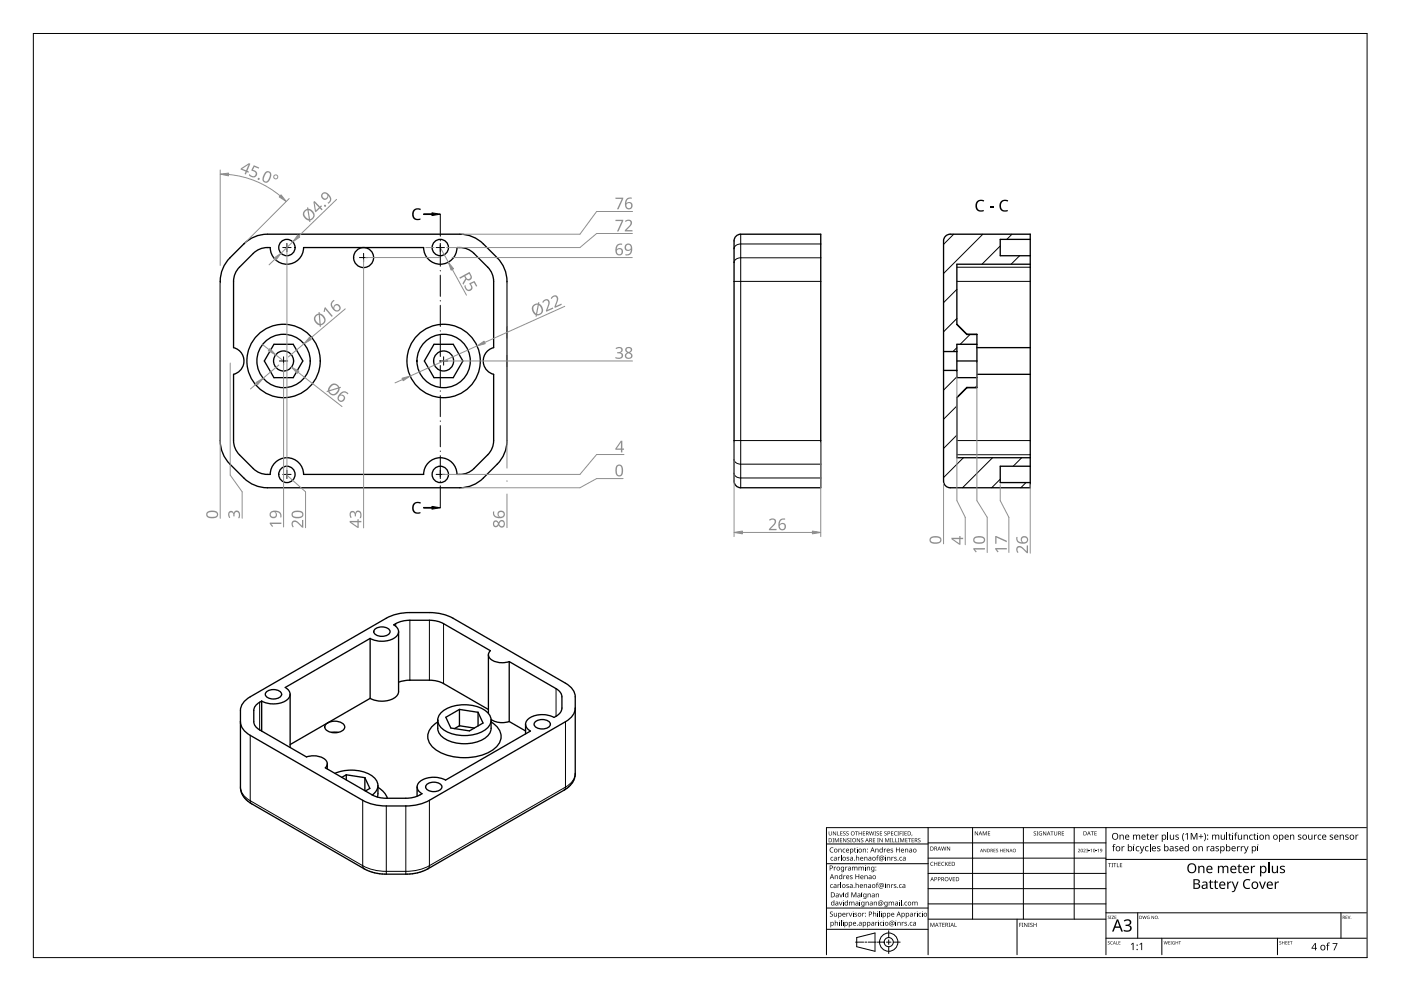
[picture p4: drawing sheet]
<svg xmlns="http://www.w3.org/2000/svg" width="420mm" height="297mm" viewBox="0 0 420 297" stroke-linecap="round" stroke-linejoin="round" font-family="sans-serif">
<g fill="none" stroke="#000" stroke-width=".4">
<path d="M69 77.3l4.1-4.2a10 10 0 0 1 7.1-2.9h57.7a10 10 0 0 1 7.1 2.9l4.1 4.2a10 10 0 0 1 2.9 7v47.8a10 10 0 0 1-2.9 7l-4.1 4.2a10 10 0 0 1-7.1 2.9h-57.7a10 10 0 0 1-7.1-2.9l-4.1-4.2a10 10 0 0 1-3-7v-47.8a10 10 0 0 1 3-7zM220.7 70.8l1.4-.6h24v76h-24a2 2 0 0 1-2-2v-72zM283.6 70.8l1.4-.6h24v76h-24a2 2 0 0 1-2-2v-72zM309 71.7h-9v4.9h9M309 79.2h-22v18l3 3.1M71.8 80.1l4.1-4.1a6.3 6.3 0 0 1 5.1-1.8 5 5 0 0 0 5 5 5 5 0 0 0 5-5h36a5 5 0 0 0 5 5 5 5 0 0 0 5-5 6.3 6.3 0 0 1 5.1 1.8l4.6 4.6 1.2 2.4 .1 21.2a4.1 4.1 0 0 0-3.1 4 4.1 4.1 0 0 0 3.1 4l-.1 21.2-1.2 2.4-4.6 4.6a6.3 6.3 0 0 1-5.1 1.8 5 5 0 0 0-5-5 5 5 0 0 0-5 5h-36a5 5 0 0 0-5-5 5 5 0 0 0-5 5 6.3 6.3 0 0 1-5.1-1.8l-4.6-4.6-1.1-2.4-.2-21.2a4.1 4.1 0 0 0 3.2-4 4.1 4.1 0 0 0-3.2-4l.1-20.5 .5-2zM287 97.2l3 3M82.2 103.2h5.7l2.9 5-2.9 5h-5.7l-2.9-5zM130.2 103.2h5.7l2.9 5-2.9 5h-5.7l-2.9-5zM283 105.4h4M283 111h4M287 108.2h6"/>
<path d="M290 100.2h3v16h-3M290 116.1l-3 3.1v18h22M290 116.1h3M290 100.3h3M290 116.2l-3 3M290 100.2v.1M290 116.1v.1M293 103.2h-6v10h6M293 112.2h16M293 104.2h16M309 139.7h-9v4.9h9M111 191.4a7.3 7.3 0 0 0 8.1-1 2.08 2.08 0 0 0-1-3.1 8.6 8.6 0 0 1 4.8-1.4h6.6l2.5 .5 15.1 8.6a1.7 1.7 0 0 0 .6 2.9 6.6 6.6 0 0 0 5 .4"/>
<path d="M111 191.4l-25.5 14.7a2.16 2.16 0 0 1 1.5 2 2.16 2.16 0 0 1-1.5 2 7.8 7.8 0 0 1-7 0M111 191.4v17.9M112.4 188.6a3.4 3.4 0 0 1 4.5 .3 1.52 1.52 0 0 1-1.7 1.8h-1.3a1.39 1.39 0 0 1-1.4-.6 1.39 1.39 0 0 1-.1-1.5zM119.5 189.3v18a3.4 3.4 0 0 1-3 2.6 7.8 7.8 0 0 1-5.5-.6M146.5 196.3v17.5M152.7 198.3l14.1 8.1 1.3 1.1 .4 1.4v3.8l-.8 1.3-1.5 1a7.3 7.3 0 0 0-8.2 1 2.08 2.08 0 0 0 1.1 3.1l-25.5 14.7a7.3 7.3 0 0 0-8.1 .9 2.08 2.08 0 0 0 1.1 3.2 8.6 8.6 0 0 1-4.9 1.4l-7.2-.1-2.9-.9M152.7 198.3v18M73.3 210.2l1.7-1.3 40.8-23.6a14.3 14.3 0 0 1 7.1-1.7h5.9a14.6 14.6 0 0 1 7 1.7l33.8 19.5a5 5 0 0 1 2.9 4.1v22.9a5.9 5.9 0 0 1-3.3 5l-42.1 24.2-2.4 .7-2.6 .3h-6.9l-3.4-.5-2.6-1.1-33.7-19.5-2.3-1.9-.8-1.5-.3-1.4v-23.2l.2-1.1zM78.5 210.1l-1.6 1.1-.7 1.3-.1 3.8 .5 1.4 1.3 1.1 14 8.1a6 6 0 0 1 5.9 1.1 1.55 1.55 0 0 1-.2 2.1l14 8.2M78.5 210.1v9M79.9 207.4a3.4 3.4 0 0 1 4.5 .3 1.52 1.52 0 0 1-1.7 1.8h-1.3a1.39 1.39 0 0 1-1.5-.6 1.39 1.39 0 0 1 0-1.5zM87 208.1v16"/>
<path d="M97.7 217.1a4 4 0 0 1 5.6 .4 1.67 1.67 0 0 1-1.6 2 3.7 3.7 0 0 1-4.2-1.2l-.1-.4zM101.4 219.5h-2M111 209.3l-24 13.9M119.5 204.5l1.6-.5 1.8-.1h6.6l1.9 .3 1.6 .7 13.5 7.8M131.3 215.9a4.8 4.8 0 0 0 1.5 5.1 11.6 11.6 0 0 0 13.6-.6 5 5 0 0 0 .9-4.5M131.3 216.4a4.6 4.6 0 0 0-2.2 6.8 13.6 13.6 0 0 0 11.7 3.9 12 12 0 0 0 8.6-3.9 4.4 4.4 0 0 0-1.4-6.3l-.7-.5M132.2 213.7a11.4 11.4 0 0 1 14.2 0 3.3 3.3 0 0 1-1.5 5.4 11.7 11.7 0 0 1-12.7-1.1 2.97 2.97 0 0 1 0-4.3zM137.8 212.6v4.9M137.8 217.5l-1.5 .9M137.8 212.6l-4.1 2.4 1.5 3.2 5.6 .9 4.1-2.4-1.5-3.2M137.8 212.6l5.6 .9M137.8 217.5l4.4 .7"/>
<path d="M143.4 213.5v4.1M147.3 215.6a6.3 6.3 0 0 0 5.4 .7M152.7 216.3l4.9 2.8M157.6 217.1v2.9M160.5 216.4a3.4 3.4 0 0 1 4.5 .3 1.52 1.52 0 0 1-1.7 1.7h-1.3a1.39 1.39 0 0 1-1.4-.5 1.39 1.39 0 0 1-.1-1.5zM172.5 212.2a5 5 0 0 1-2.9 4.1l-40.8 23.6a14.3 14.3 0 0 1-7.1 1.7h-5.9a14.6 14.6 0 0 1-7-1.7l-33.8-19.5a5 5 0 0 1-2.9-4.1M98.2 228.9v1.6M100.4 231.8a12.4 12.4 0 0 1 11.4 .9 3.2 3.2 0 0 1-.1 5.6M103.8 232.2v1.6M103.8 232.2l-1.3 .8M103.8 232.2l5.6 .9M109.4 233.1v3.9"/>
<path d="M109.4 233.1l1.5 3.2-1.3 .8M113.3 235.5l-.1 3.4M113.3 236l2.1 1.7 .8 1.6M125.1 235.9v2.8M128 235.1a3.4 3.4 0 0 1 4.5 .4 1.52 1.52 0 0 1-1.8 1.7h-1.3a1.39 1.39 0 0 1-1.4-.5 1.39 1.39 0 0 1 0-1.6z"/>
<circle cx="86" cy="74.2" r="2.45"/>
<circle cx="109" cy="77.2" r="3"/>
<circle cx="132" cy="74.2" r="2.45"/>
<circle cx="85" cy="108.2" r="11"/>
<circle cx="85" cy="108.2" r="8"/>
<circle cx="85" cy="108.2" r="3"/>
<circle cx="133" cy="108.2" r="11"/>
<circle cx="133" cy="108.2" r="3"/>
<circle cx="133" cy="108.2" r="8"/>
<circle cx="86" cy="142.2" r="2.45"/>
<circle cx="132" cy="142.2" r="2.45"/>
</g>
<g fill="none" stroke="#000" stroke-width=".3">
<path d="M222.1 70.2v76M246.1 77.3h-24l-1 .2a1.41 1.41 0 0 0-1 1.2M246.1 73.1h-24l-1 .2a1.41 1.41 0 0 0-1 1.2M220.1 84.3h26M287 84.3h22M287 80.1h22M220.1 137.7a1.79 1.79 0 0 0 2 1.4h24M220.1 132.1h26M287 132.1h22M287 136.3h22M220.1 141.9a1.79 1.79 0 0 0 2 1.4h24M118.7 186.9v.8"/>
<path d="M122.9 185.9v18M128.8 185.9v18M133 186.9v18M77.9 210.5v8.3M166.8 206.4v8.3M169.6 216.3v19.6M72.1 235.9a5 5 0 0 0 2.9 4.1M75 220.4v19.6M108.8 239.9v19.6M128.8 239.9v19.6M169.6 235.9l-40.8 23.6M169.6 235.9l-.4 .9"/>
<path d="M172.5 231.8a5 5 0 0 1-2.9 4.1M75 240l.5 .9M75 240l33.8 19.5M108.8 259.5l.4 .9M108.8 259.5a14.3 14.3 0 0 0 7 1.7h5.9a14.6 14.6 0 0 0 7.1-1.7M115.8 241.6v20.4M121.7 241.6v20.4M128.8 259.5l-.4 .9"/>
</g>
<g fill="none" stroke="#000" stroke-width=".3">
<path d="M286 70.2l-3 3M294.8 70.2l-11.8 11.8M300 73.7l-5.5 5.5M303.5 70.2l-1.6 1.5M305.8 76.6l-2.6 2.6M287 86.7l-4 4M287 95.5l-4 4M287 104.2l-1.2 1.2M287 112.9l-4 4M290.9 100.3l-2.9 2.9M293 115.7l-.5 .4M287 121.7l-4 4"/>
<path d="M287 130.4l-4 4M288.9 137.2l-5.9 6M297.7 137.2l-9 9M306.4 137.2l-2.6 2.5M300 143.6l-2.6 2.6M307.7 144.6l-1.6 1.6"/>
</g>
<g fill="none" stroke="#000" stroke-width=".3">
<path d="M247.9 253h30.4M247.9 258.9h30.5M278.3 248.1v38.1M278.3 252.6h53.4M278.3 257.2h53.4M291.7 248.1v27.4M306.9 248.1v27.4M322.2 248.1v27.4M331.7 248.1v38.1M331.7 257.6h78.1M409.8 248.1h-161.9v38.1M247.9 278.6h30.4"/>
<path d="M247.9 272.2h30.4M266.5 279v2M278.3 261.8h53.4M278.3 266.4h53.4M278.3 270.9h53.4M278.3 275.5h53.4M305 275.5v10.7M331.7 273.6h78.1M341.2 273.6v7.6M402.2 273.6v7.6M256.6 282.4h2.4M256.9 281l5.5-1.3v5.4l-5.5-1.3z"/>
<path d="M259.4 282.4h.5M260.4 282.4h2.4M263.1 282.4h2.1M265.8 282.4h1.4M266.5 281.7v1.4M266.5 283.8v2M267.9 282.4h2.1M331.7 281.2h78.1M348.4 281.2v5M383.1 281.2v5"/>
<circle cx="266.5" cy="282.4" r="1.37"/>
<circle cx="266.5" cy="282.4" r="2.74"/>
</g>
<g fill="#000">
<path d="M248.5 249.2h.2v.8a.32 .32 0 0 0 .3 .3 .32 .32 0 0 0 .3-.3v-.8l.2 .8a.47 .47 0 0 1-.5 .4 .47 .47 0 0 1-.5-.4zM249.7 251.2h.4v1.3h-.4zM249.8 249.2l.8 1 .2-1v1.2l-.9-1-.1 1zM250.3 251.2h.3l.3 1 .4-1h.3v1.3l-.2-1.1-.5 1.1-.4-1.1-.2 1.1zM251.1 249.2h.1v1.1l.6 .1h-.7zM251.9 251.2h.7l-.6 .2v.3h.5l-.5 .2v.4l.6 .2h-.7zM252 249.2h.7l-.6 .1v.4h.5l-.5 .1v.5l.6 .1h-.7zM252.9 249.3l.4-.1 .2 .2a.3 .3 0 0 0-.4-.1 .3 .3 0 0 0-.1 .4 .3 .3 0 0 0 .4 .1 .38 .38 0 0 1 0 .6 .38 .38 0 0 1-.6-.2 .29 .29 0 0 0 .5 .2 .29 .29 0 0 0 0-.5l-.4-.2zM252.8 251.2l.9 1 .1-1v1.3l-.8-1.1-.2 1.1zM253.9 249.3l.4-.1 .2 .2a.3 .3 0 0 0-.4-.1 .3 .3 0 0 0-.1 .4 .3 .3 0 0 0 .4 .1 .38 .38 0 0 1 0 .6 .38 .38 0 0 1-.6-.2 .29 .29 0 0 0 .4 .2 .29 .29 0 0 0 0-.5l-.4-.2zM254.1 251.3l.4-.1 .2 .2a.3 .3 0 0 0-.4-.1 .3 .3 0 0 0-.1 .5 .3 .3 0 0 0 .4 0 .38 .38 0 0 1 0 .7 .38 .38 0 0 1-.6-.2 .29 .29 0 0 0 .5 .1 .29 .29 0 0 0 0-.5l-.4-.2zM255 251.2h.4v1.3h-.4z"/>
<path d="M256.4 249.2h.9l-.4 .1v1.1h-.1v-1.1zM257 251.2l.8 1 .1-1v1.3l-.8-1.1-.1 1.1zM257.5 249.2l.2 .5h.6l.1-.5v1.2l-.1-.6h-.6l-.2 .6zM258.3 251.3l.4-.1 .2 .2a.3 .3 0 0 0-.4-.1 .3 .3 0 0 0-.1 .5 .3 .3 0 0 0 .4 0 .38 .38 0 0 1 0 .7 .38 .38 0 0 1-.6-.2 .29 .29 0 0 0 .4 .1 .29 .29 0 0 0 .1-.5l-.5-.2zM258.8 249.2h.6l-.5 .1v.4h.5l-.5 .1v.5l.5 .1h-.6zM260.6 249.2l.4 1 .3-1 .5 1 .4-1-.4 1.2-.4-1-.5 1zM261.8 251.2h.7l-.6 .2v.3h.5l-.5 .2v.4l.6 .2h-.7zM262.3 249.2h.4v1.2h-.4zM263.1 251.2h.4v1.3h-.4zM262.9 249.3l.4-.1 .2 .2a.3 .3 0 0 0-.4-.1 .3 .3 0 0 0-.1 .4 .3 .3 0 0 0 .4 .1 .38 .38 0 0 1 0 .6 .38 .38 0 0 1-.6-.2 .29 .29 0 0 0 .5 .2 .29 .29 0 0 0 0-.5l-.4-.2zM263.9 249.2h.6l-.5 .1v.4h.5l-.5 .1v.5l.5 .1h-.6zM263.7 251.2l.9 1 .1-1v1.3l-.8-1.1-.2 1.1z"/>
<path d="M265.2 249.3l.5-.1 .2 .2a.3 .3 0 0 0-.4-.1 .3 .3 0 0 0-.1 .4 .3 .3 0 0 0 .4 .1 .38 .38 0 0 1 0 .6 .38 .38 0 0 1-.6-.2 .29 .29 0 0 0 .4 .2 .29 .29 0 0 0 0-.5l-.4-.2zM265.5 251.2h.2l.4 1 .4-1h.2v1.3l-.2-1.1-.5 1.1-.4-1.1-.1 1.1zM266.9 251.2h.5v1.3h-.5zM267.6 251.2h.1v1.1l.6 .2h-.7zM267.2 249.2h.7l-.5 .1v.4h.5l-.5 .1v.5l.5 .1h-.7zM268.5 251.2h.1v1.1l.6 .2h-.7zM268.2 249.3l.5-.1 .3 .2a.49 .49 0 0 0-.8 .4 .49 .49 0 0 0 .8 .4 .57 .57 0 0 1-.9 0 .57 .57 0 0 1 .1-.9zM269.1 249.2h.5v1.2h-.5zM269.3 251.2h.4v1.3h-.4zM269.8 249.2h.7l-.5 .1v.5h.5l-.5 .1v.5h-.2zM270 251.2h.2l.4 1 .3-1h.3v1.3l-.2-1.1-.5 1.1-.4-1.1-.1 1.1zM270.6 249.2h.4v1.2h-.4z"/>
<path d="M271.3 249.2h.6l-.5 .1v.4h.5l-.5 .1v.5l.5 .1h-.6zM271.5 251.2h.7l-.5 .2v.3h.4l-.4 .2v.4l.5 .2h-.7zM272.3 251.2h.9l-.4 .2v1.1h-.1v-1.1zM273.4 250.2h.2l-.2 .4zM273.4 251.2h.7l-.6 .2v.3h.5l-.5 .2v.4l.6 .2h-.7zM275.4 251.3l.4-.1 .2 .2a.3 .3 0 0 0-.4-.1 .3 .3 0 0 0-.1 .5 .3 .3 0 0 0 .4 0 .38 .38 0 0 1 0 .7 .38 .38 0 0 1-.6-.2 .29 .29 0 0 0 .5 .1 .29 .29 0 0 0 0-.5l-.4-.2zM279.2 258.5l.4-.2 .3 .2a.49 .49 0 0 0-.7 .5 .49 .49 0 0 0 .7 .4 .57 .57 0 0 1-.8-.1 .57 .57 0 0 1 .1-.8zM280.2 258.3l.1 .5h.6l.2-.5v1.2l-.2-.5h-.6l-.1 .5zM281.4 258.3h.7l-.5 .2v.3h.5l-.5 .2v.4l.5 .1h-.7zM282.5 258.5l.4-.2 .3 .2a.49 .49 0 0 0-.8 .5 .49 .49 0 0 0 .8 .4 .57 .57 0 0 1-.9-.1 .57 .57 0 0 1 .2-.8zM282.2 253.7l.5 1.1 .2-1.1 .5 1.1 .4-1.1-.3 1.3-.5-1.1-.4 1.1zM283.4 258.3l.2 .6 .7-.6-.5 .6 .5 .6-.6-.5-.3 .5z"/>
<path d="M284 253.7l.8 1.1 .1-1.1v1.3l-.8-1-.1 1zM284.5 258.3h.7l-.6 .2v.3h.5l-.5 .2v.4l.6 .1h-.7zM292.4 249.2l.8 1 .1-1v1.2l-.8-1-.1 1zM294.7 249.2h.3l.3 1 .4-1h.2v1.2l-.1-1.1-.5 1.1-.4-1.1-.2 1.1zM295 254.4l.7 .9 .1-.9v1l-.7-.8-.1 .8zM296.3 249.2h.7l-.6 .1v.4h.5l-.5 .1v.5l.6 .1h-.7zM298 254.4h.5l-.4 .1v.4h.4l-.4 .1v.3l.4 .1h-.5zM298.8 254.5h.5l-.4 .1 .1 .3a.33 .33 0 0 1 .3 .5 .33 .33 0 0 1-.6-.1 .25 .25 0 0 0 .4 .1 .25 .25 0 0 0 0-.4l-.3-.2zM299.9 254.4l.2 .5h.5l.1-.5v1l-.1-.4h-.5l-.2 .4zM301 254.4h.6l-.5 .1v.4h.4l-.4 .1v.3l.5 .1h-.6zM301.8 254.4l.7 .9 .1-.9v1l-.7-.8-.1 .8zM310 249.3l.5-.1 .2 .2a.3 .3 0 0 0-.4-.1 .3 .3 0 0 0-.1 .4 .3 .3 0 0 0 .4 .1 .38 .38 0 0 1 0 .6 .38 .38 0 0 1-.6-.2 .29 .29 0 0 0 .4 .2 .29 .29 0 0 0 0-.5l-.4-.2z"/>
<path d="M310.9 249.2h.4v1.2h-.4zM311.7 249.3l.8-.1-.7 .2-.1 .4 .1 .4 .3 .1h.3v-.4l-.3-.1h.4v.6a.66 .66 0 0 1-.9-.2 .66 .66 0 0 1 .1-.9zM312.8 249.2l.8 1 .2-1v1.2l-.9-1-.1 1zM315 249.2h.9l-.3 .1v1.1h-.2v-1.1zM316.1 249.2h.2v.8a.32 .32 0 0 0 .3 .3 .32 .32 0 0 0 .3-.3v-.8l.1 .8a.47 .47 0 0 1-.4 .4 .47 .47 0 0 1-.5-.4zM318.4 249.2h.7l-.5 .1v.4h.5l-.5 .1v.5l.5 .1h-.7zM323.3 254.5a.37 .37 0 0 1 .6 .1 .37 .37 0 0 1-.3 .5l-.2 .2 .5 .1h-.6l.2-.3a.28 .28 0 0 0 .3-.4 .28 .28 0 0 0-.5-.1zM324.9 254.5a.37 .37 0 0 1 .6 .1 .37 .37 0 0 1-.2 .5l-.2 .2 .5 .1h-.7l.3-.3a.28 .28 0 0 0 .2-.4 .28 .28 0 0 0-.4-.1zM325.7 254.5a.32 .32 0 0 1 .5-.1 .32 .32 0 0 1-.1 .5 .33 .33 0 0 1 .1 .6 .33 .33 0 0 1-.5-.2 .26 .26 0 0 0 .4 .1 .26 .26 0 0 0-.1-.4l-.1-.1 .3-.1v-.2zM326.5 255l.4 .1zM327 254.6l.4-.2v1l-.1-.8zM327.1 249.2h.9l-.3 .1v1.1h-.2v-1.1z"/>
<path d="M328.6 255l.4 .1zM328.2 249.2h.7l-.5 .1v.4h.5l-.5 .1v.5l.5 .1h-.7zM329.1 254.6l.4-.2v1l-.1-.8zM332.4 258.7h.9l-.4 .1v1.1h-.2v-1.1zM333.4 258.7h.4v1.2h-.4zM333.9 258.7h.9l-.4 .1v1.1h-.1v-1.1zM335 258.7h.1v1.1l.6 .1h-.7zM335.9 258.7h.6l-.5 .1v.4h.5l-.5 .1v.5l.5 .1h-.6zM375.1 259.5h.3l.1 .4 .4-.4h.5v.3l-.5 .1-.3 .3-.1 1.5h-.4zM381.4 259.5h.4v1.4a.59 .59 0 0 0 .7 .5 .59 .59 0 0 0 .4-.7v-1.2h.4v2.2h-.3l-.1-.3a.84 .84 0 0 1-.9 .3 .84 .84 0 0 1-.6-.7zM279 276.6h.2l.4 1 .4-1h.2v1.2l-.1-1-.5 1-.4-1-.2 1zM281.5 276.6h.9l-.4 .1v1.1h-.1v-1.1z"/>
<path d="M282.6 276.6h.7l-.6 .1v.4h.5l-.5 .2v.4l.6 .1h-.7zM284.5 262.9l.5 1.1 .6-1.1-.5 1.2zM284.5 276.6h.4v1.2h-.4zM286.3 276.6h.1v1.1l.5 .1h-.6zM285.7 262.9h.7l-.5 .1v.4h.5l-.5 .2v.4l.5 .1h-.7zM305.7 276.6h.7l-.6 .2v.4h.5l-.5 .1v.5h-.1zM306.5 276.6h.4v1.2h-.4zM307.1 276.6l.9 1 .1-1v1.2l-.8-1-.2 1zM308.3 276.6h.5v1.2h-.5zM309 276.7l.4-.1 .2 .2a.3 .3 0 0 0-.4-.1 .3 .3 0 0 0-.1 .4 .3 .3 0 0 0 .4 .1 .38 .38 0 0 1 0 .6 .38 .38 0 0 1-.6-.2 .29 .29 0 0 0 .5 .2 .29 .29 0 0 0 0-.5l-.4-.2zM309.9 276.6l.2 .5h.6l.2-.5v1.2l-.2-.5h-.6l-.2 .5zM332.3 274.6l.5-.1-.4 .2 .2 .2a.31 .31 0 0 1 .1 .5 .31 .31 0 0 1-.5-.1 .23 .23 0 0 0 .4 .1 .23 .23 0 0 0 0-.3l-.3-.2z"/>
<path d="M333 274.5h.3v1h-.3zM333.4 274.5h.7l-.5 .9 .5 .1h-.7l.5-.9zM334.3 274.5h.5l-.4 .1v.3h.4l-.4 .1v.4l.4 .1h-.5zM337 275.9a1.27 1.27 0 0 1 1.4-.4 1.27 1.27 0 0 1 .9 1.1l-.3 .5-.5 .2a1.03 1.03 0 0 1 .9 1.3 1.03 1.03 0 0 1-1.4 .7l-1-.2v-.4l.2 .1a.96 .96 0 0 0 1.2 .1 .96 .96 0 0 0 .5-1l-.6-.3-.7-.1v-.3a.79 .79 0 0 0 .9-.1 .79 .79 0 0 0 .1-1l-.7-.2-.7 .3zM342.6 274.5l.3 .8 .3-.8 .3 .8 .3-.8-.2 1-.4-.9-.3 .9zM344.1 274.6l.6-.1-.5 .1-.1 .4 .3 .4 .2-.1v-.2l-.2-.1h.4v.4l-.8-.1zM345.3 274.5l.7 .8 .1-.8v1l-.7-.8-.1 .8zM359.4 259.5h.2l.1 .3a.83 .83 0 0 1 .9-.3 .83 .83 0 0 1 .6 .8v1.4h-.3v-1.4a.59 .59 0 0 0-.8-.5 .59 .59 0 0 0-.4 .8v1.1h-.3zM363 263.7h.2v.5h.6v.3h-.6v1.3l.2 .4 .4-.1a.51 .51 0 0 1-.5 .4 .51 .51 0 0 1-.4-.4l-.1-1.6-.3-.1 .3-.2zM364.4 263.7h.3v.5h.6v.3h-.6v1.3l.2 .4 .4-.1a.51 .51 0 0 1-.5 .4 .51 .51 0 0 1-.5-.4v-1.6l-.3-.1 .3-.2zM365.2 259.5h.3l.1 .3a.83 .83 0 0 1 1.3 0 .78 .78 0 0 1 .9-.3 .78 .78 0 0 1 .6 .8v1.4h-.4v-1.4a.54 .54 0 0 0-.6-.5 .54 .54 0 0 0-.4 .7v1.2h-.4v-1.4a.55 .55 0 0 0-.7-.5 .55 .55 0 0 0-.3 .8v1.1h-.4zM368 264.2h.3l.1 .4 .4-.3 .5-.1v.4h-.5l-.3 .3-.1 1.5h-.4z"/>
<path d="M369.4 264.2h.4l.6 1.9 .7-1.9h.4l-1.1 2.7-.5 .5h-.5v-.3l.6-.1 .3-.6zM371.5 259h.3v.5h.6v.3h-.6v1.3l.2 .3h.4a.51 .51 0 0 1-.5 .3 .51 .51 0 0 1-.5-.3v-1.6l-.3-.2 .3-.1zM373.1 263.9l1.1-.4 .8 .2-.2 .3a1.17 1.17 0 0 0-1.7 1 1.17 1.17 0 0 0 1.8 1v.4a1.52 1.52 0 0 1-2-.5 1.52 1.52 0 0 1 .2-2zM377.6 264.2h.4l.6 1.9 .7-1.9h.3l-.8 2.2h-.4zM382.3 264.2h.3v.4l.4-.3 .6-.1-.1 .4h-.5l-.3 .3v1.5h-.4zM384 259.7l.5-.2 .9 .1-.2 .3-.4-.1a.39 .39 0 0 0-.6 .3 .39 .39 0 0 0 .5 .4 .7 .7 0 0 1 .7 .9 .7 .7 0 0 1-1.1 .3l-.5-.1v-.3l.6 .1a.42 .42 0 0 0 .6-.2 .42 .42 0 0 0-.5-.5l-.6-.4zM403.5 274.5h.6l-.4 .1v.3h.4l-.4 .1v.3l.4 .2h-.6zM404.2 274.5l.4 .8 .4-.8-.4 1zM332.3 282.2h.5l-.4 .1 .2 .2a.31 .31 0 0 1 .1 .6 .31 .31 0 0 1-.5-.2 .23 .23 0 0 0 .4 .2 .23 .23 0 0 0 0-.4l-.3-.2zM333.1 282.2h.5a.39 .39 0 0 0-.5 .4 .39 .39 0 0 0 .6 .4h-.6zM334.8 282.1l.1 .9 .4 .1h-.5zM335.5 282.1h.5l-.4 .1v.3h.4l-.4 .1v.4l.4 .1h-.5z"/>
<path d="M339.1 283l.9-.4v2.2h-.3v-1.9l-.4 .3zM341.7 283l.8-.4v2.2h-.2v-1.9l-.4 .3zM349 282.1l.3 .8 .2-.8 .4 .8 .3-.8-.2 1-.4-.8-.4 .8zM350.4 282.1h.5l-.4 .1v.3h.4l-.4 .1v.4l.4 .1h-.5zM351 282.1h.4v1h-.4zM351.7 282.2h.6l-.5 .1-.1 .3 .3 .4h.2v-.3l-.2-.1h.3v.4l-.7-.1zM352.6 282.1l.1 .4h.5l.1-.4v1l-.1-.5h-.5l-.1 .5zM353.5 282.1h.7l-.3 .1v.9l-.1-.9zM383.7 282.2h.5l-.4 .1 .2 .2a.32 .32 0 0 1 .2 .6 .31 .31 0 0 1-.5-.2 .23 .23 0 0 0 .3 .2 .23 .23 0 0 0 0-.4l-.3-.2zM384.5 282.1l.1 .4h.5l.1-.4v1l-.1-.5h-.5l-.1 .5zM385.5 282.1h.5l-.4 .1v.3h.4l-.4 .1v.4l.4 .1h-.5zM386.2 282.1h.6l-.5 .1v.3h.4l-.4 .1v.4l.5 .1h-.6z"/>
<path d="M386.9 282.1h.7l-.3 .1v.9l-.1-.9zM398.1 282.7l.7-.1-.5 .3v.3h.4v.2h-.4v1.5h-.3v-1.5h-.3zM399.6 282.7h1.5l-.9 2.2h-.3l.9-2h-1.2z"/>
<path d="M248.5 251.2l.9 .3 .1 .5-.3 .4-.7 .1zM248.7 251.4v.9h.4l.2-.7z"/>
<path d="M255.1 249.8a.61 .61 0 0 1 1.2 0 .61 .61 0 0 1-1.2 0zM255.3 249.8a.45 .45 0 0 0 .9 0 .45 .45 0 0 0-.9 0z"/>
<path d="M255.5 251.8a.61 .61 0 0 1 1.2 0 .61 .61 0 0 1-1.2 0zM255.7 251.8a.45 .45 0 0 0 .9 0 .45 .45 0 0 0-.9 0z"/>
<path d="M259.7 249.2h.3a.35 .35 0 0 1 .5 .2 .35 .35 0 0 1-.3 .5l.4 .5-.5-.5h-.2l-.2 .5zM259.9 249.3v.5h.1a.23 .23 0 0 0 .3-.3 .23 .23 0 0 0-.3-.2z"/>
<path d="M259.9 251.2l.7 1.3-.4-.4h-.4l-.3 .4zM260 251.4l-.2 .5h.4z"/>
<path d="M260.7 251.2h.4a.35 .35 0 0 1 .4 .3 .35 .35 0 0 1-.2 .4l.3 .6-.5-.6h-.2l-.2 .6zM260.9 251.4v.4h.2a.23 .23 0 0 0 .2-.2 .23 .23 0 0 0-.3-.2z"/>
<path d="M266.2 249.2h.3a.41 .41 0 0 1 .5 .5 .41 .41 0 0 1-.7 .2l-.1 .5zM266.3 249.3v.5a.29 .29 0 0 0 .5-.2 .29 .29 0 0 0-.5-.3z"/>
<path d="M272.2 249.2l.9 .2 .1 .5-.3 .4-.7 .1zM272.4 249.3v1l.4-.1 .2-.7z"/>
<path d="M274.3 251.2h.4a.35 .35 0 0 1 .4 .3 .35 .35 0 0 1-.2 .4l.3 .6-.5-.6h-.2l-.2 .6zM274.5 251.4v.4h.2a.23 .23 0 0 0 .3-.2 .23 .23 0 0 0-.3-.2z"/>
<path d="M279 253.7l.9 .3 .1 .5-.3 .4-.7 .1zM279.2 253.9v.9h.4l.2-.7z"/>
<path d="M280.2 253.7h.4a.35 .35 0 0 1 .4 .3 .35 .35 0 0 1-.2 .4l.3 .6-.5-.5h-.2l-.2 .5zM280.4 253.9v.4h.2a.23 .23 0 0 0 .3-.2 .23 .23 0 0 0-.3-.2z"/>
<path d="M281.6 253.7l.6 1.3-.3-.4h-.5l-.3 .4zM281.7 253.9l-.2 .6h.4z"/>
<path d="M285.4 258.3l.9 .3 .1 .5-.3 .4h-.7zM285.6 258.5v.9h.4l.2-.7z"/>
<path d="M294 249.2l.6 1.2-.3-.4h-.5l-.3 .4zM294 249.3l-.2 .6h.4z"/>
<path d="M294.3 254.4l.5 1-.2-.3h-.4l-.3 .3zM294.4 254.6l-.2 .4h.3z"/>
<path d="M296 254.4l.8 .2-.1 .8h-.7zM296.2 254.5v.8h.3l.2-.6z"/>
<path d="M297.1 254.4h.3a.29 .29 0 0 1 .3 .2 .29 .29 0 0 1-.2 .4l.3 .4-.4-.4h-.2l-.1 .4zM297.2 254.5v.4h.4v-.3z"/>
<path d="M303.1 254.4l.5 1-.2-.3h-.4l-.3 .3zM303.2 254.6l-.2 .4h.3z"/>
<path d="M303.7 254.9a.51 .51 0 0 1 1 0 .51 .51 0 0 1-1 0zM303.9 254.9a.38 .38 0 0 0 .7 0 .38 .38 0 0 0-.7 0z"/>
<path d="M314.4 249.2l.6 1.2-.3-.4h-.5l-.3 .4zM314.5 249.3l-.2 .6h.4z"/>
<path d="M317.4 249.2h.3a.35 .35 0 0 1 .4 .2 .35 .35 0 0 1-.2 .5l.3 .5-.4-.5h-.3l-.1 .5zM317.5 249.3v.5h.2a.23 .23 0 0 0 .3-.3 .23 .23 0 0 0-.3-.2z"/>
<path d="M324.2 254.5l.3-.1 .2 .3-.2 .7-.4-.2zM324.3 254.6l-.1 .5a.24 .24 0 0 0 .4 .2 .24 .24 0 0 0 0-.4l-.1-.3z"/>
<path d="M324.9 249.2l.9 .2 .1 .5-.2 .4-.8 .1zM325.1 249.3v1l.4-.1 .2-.7z"/>
<path d="M326.5 249.2l.6 1.2-.3-.4h-.5l-.3 .4zM326.6 249.3l-.2 .6h.4z"/>
<path d="M327.9 254.5l.4-.1 .1 .3-.1 .7-.5-.2zM328 254.6l-.1 .5a.24 .24 0 0 0 .4 .2 .24 .24 0 0 0 .1-.4l-.1-.3z"/>
<path d="M330 254.5a.44 .44 0 0 1 .6 .4 .44 .44 0 0 1-.6 .4h.3l.1-.3a.32 .32 0 0 1-.4 0 .32 .32 0 0 1 0-.5zM330 254.7a.25 .25 0 0 0 .5 0 .25 .25 0 0 0-.5 0z"/>
<path d="M279.5 262.9l.6 1.2-.3-.4h-.5l-.3 .4zM279.5 263.1l-.1 .5h.3z"/>
<path d="M280.3 262.9h.3a.41 .41 0 0 1 .4 .5 .41 .41 0 0 1-.6 .2l-.1 .5zM280.4 263v.5a.29 .29 0 0 0 .5-.2 .29 .29 0 0 0-.5-.3z"/>
<path d="M280.9 276.6l.6 1.2-.3-.4h-.5l-.3 .4zM280.9 276.8l-.2 .5h.4z"/>
<path d="M281.3 262.9h.3a.41 .41 0 0 1 .5 .5 .41 .41 0 0 1-.7 .2l-.1 .5zM281.4 263v.5a.29 .29 0 0 0 .5-.2 .29 .29 0 0 0-.5-.3z"/>
<path d="M282.3 262.9h.4a.35 .35 0 0 1 .4 .2 .35 .35 0 0 1-.2 .5l.3 .5-.5-.5h-.2l-.2 .5zM282.5 263v.5h.2a.23 .23 0 0 0 .2-.2 .23 .23 0 0 0-.3-.3z"/>
<path d="M283.5 276.6h.4a.35 .35 0 0 1 .4 .2 .35 .35 0 0 1-.2 .5l.3 .5-.5-.5h-.2l-.2 .5zM283.7 276.7v.5h.2a.23 .23 0 0 0 .3-.2 .23 .23 0 0 0-.3-.3z"/>
<path d="M283.2 263.5a.61 .61 0 0 1 1.2 0 .61 .61 0 0 1-1.2 0zM283.5 263.5a.45 .45 0 0 0 .9 0 .45 .45 0 0 0-.9 0z"/>
<path d="M285.5 276.6l.6 1.2-.3-.4h-.5l-.3 .4zM285.5 276.8l-.1 .5h.3z"/>
<path d="M286.7 262.9l.9 .2v.5l-.2 .4-.7 .1zM286.8 263v1l.4-.1 .2-.6z"/>
<path d="M334.9 275.6h.4l1.5 3.6h-.5l-.5-1.1h-1.4l-.4 1.1h-.5zM335.1 276l-.5 1.7h1.1z"/>
<path d="M341.7 274.5l.7 .2-.1 .7-.6 .1zM341.9 274.6v.8l.3-.1 .1-.5z"/>
<path d="M346.2 275a.5 .5 0 0 1 1 0 .5 .5 0 0 1-1 0zM346.5 275a.36 .36 0 0 0 .7 0 .36 .36 0 0 0-.7 0z"/>
<path d="M357.9 263.5h.8a.75 .75 0 0 1 1.1 .4 .75 .75 0 0 1-.5 1 .79 .79 0 0 1 .6 1 .79 .79 0 0 1-1 .5h-1zM358.3 265.1v1h.6a.55 .55 0 0 0 .6-.5 .55 .55 0 0 0-.7-.5zM358.3 263.8v1h.5a.5 .5 0 0 0 .7-.5 .5 .5 0 0 0-.7-.5z"/>
<path d="M356.4 259.1a1.42 1.42 0 0 1 2 .2 1.42 1.42 0 0 1-.1 2 1.42 1.42 0 0 1-2-.2l-.2-1zM356.8 259.3a1.22 1.22 0 0 0-.4 1.3 1.22 1.22 0 0 0 1 .8 1.13 1.13 0 0 0 1-1.4 1.13 1.13 0 0 0-1.6-.7z"/>
<path d="M360.6 264.4l.3-.1a.77 .77 0 0 1 1.2 .6v1.5h-.2l-.1-.3a.74 .74 0 0 1-1 .4 .74 .74 0 0 1-.4-1 .74 .74 0 0 1 1-.4h.4l-.1-.5-1 .1zM360.8 265.6a.52 .52 0 0 0 .5 .7 .52 .52 0 0 0 .5-.7v-.2z"/>
<path d="M362 259.8a.94 .94 0 0 1 1.2-.2 .94 .94 0 0 1 .4 1.1h-1.5a.83 .83 0 0 0 .5 .7 .83 .83 0 0 0 .9-.1v.3a1.19 1.19 0 0 1-1.5-.2 1.19 1.19 0 0 1 0-1.6zM362.3 259.9l-.2 .5h1.2l-.4-.6z"/>
<path d="M365.9 264.5a.94 .94 0 0 1 1.1-.2 .94 .94 0 0 1 .5 1.1h-1.5a.83 .83 0 0 0 .5 .8 .83 .83 0 0 0 .9-.2v.3a1.19 1.19 0 0 1-1.6-.2 1.19 1.19 0 0 1 .1-1.6zM366.2 264.7l-.2 .4h1.1l-.3-.6z"/>
<path d="M369.2 259.8a.94 .94 0 0 1 1.2-.2 .94 .94 0 0 1 .4 1.1h-1.5a.83 .83 0 0 0 .5 .7 .83 .83 0 0 0 .9-.1v.3a1.19 1.19 0 0 1-1.6-.2 1.19 1.19 0 0 1 .1-1.6zM369.5 259.9l-.2 .5h1.1l-.3-.6z"/>
<path d="M373 259.8a.94 .94 0 0 1 1.1-.2 .94 .94 0 0 1 .5 1.1h-1.5a.83 .83 0 0 0 .5 .7 .83 .83 0 0 0 .9-.1v.3a1.19 1.19 0 0 1-1.6-.2 1.19 1.19 0 0 1 .1-1.6zM373.3 259.9l-.2 .5h1.1l-.3-.6z"/>
<path d="M375.2 265.4a1.1 1.1 0 0 1 2.2 0 1.1 1.1 0 0 1-2.2 0zM375.9 264.6a.8 .8 0 0 0-.2 1.1 .8 .8 0 0 0 1.1 .3l.2-.5a.71 .71 0 0 0-.2-.8 .71 .71 0 0 0-.9-.1z"/>
<path d="M377.9 259.5h.3v.3a.95 .95 0 0 1 1.3-.2 .95 .95 0 0 1 .3 1.3 .9 .9 0 0 1-.6 .8 .9 .9 0 0 1-1-.3v1.3h-.3zM378.4 260a.8 .8 0 0 0-.2 1 .8 .8 0 0 0 1 .3 .8 .8 0 0 0 .3-1.1 .8 .8 0 0 0-1.1-.2z"/>
<path d="M380.1 264.5a.94 .94 0 0 1 1.2-.2 .94 .94 0 0 1 .4 1.1h-1.5a.83 .83 0 0 0 .5 .8 .83 .83 0 0 0 .9-.2v.3a1.19 1.19 0 0 1-1.5-.2 1.19 1.19 0 0 1 0-1.6zM380.4 264.7l-.2 .4h1.2l-.3-.6z"/>
<path d="M402.7 274.5h.3a.28 .28 0 0 1 .3 .2 .28 .28 0 0 1-.2 .3l.3 .5-.4-.4h-.2l-.1 .4zM402.8 274.6v.3h.3v-.3z"/>
<path d="M334.1 282.1l.5 1-.2-.3h-.4l-.2 .3zM334.2 282.2l-.2 .5h.3z"/>
<path d="M394.3 282.7h.3v1.4h.3v.3h-.3v.5h-.2v-.5h-1.1zM394.4 282.9l-.8 1.2h.8z"/>
<path d="M395.9 284a.81 .81 0 0 1 1.6 0 .81 .81 0 0 1-1.6 0zM396.4 283.5a.58 .58 0 0 0-.1 .9 .58 .58 0 0 0 .9-.1l-.1-.7z"/>
<circle cx="347.5" cy="275.4" r=".09"/>
<circle cx="405.2" cy="275.4" r=".09"/>
<circle cx="341" cy="284.6" r=".2"/>
<circle cx="341" cy="283.3" r=".2"/>
</g>
<path d="M380.6 258.6v3.1" fill="none" stroke="#000" stroke-width=".36"/>
<g fill="#000">
<path d="M249 254.2l.5-.2 .4 .1v.1a.6 .6 0 0 0-.9 .6 .6 .6 0 0 0 .9 .5 .71 .71 0 0 1-1-.1 .71 .71 0 0 1 .1-1zM249.2 257l.5-.2 .1 .2a.41 .41 0 0 0-.6 .4 .41 .41 0 0 0 .7 .4 .52 .52 0 0 1-.8 0 .52 .52 0 0 1 .1-.8zM250.1 259.8l.2 .2 .4-.2-.4 .3v.8h-.2zM251.3 256.8l.2 .2 .5-.2-.5 .4v.8h-.2zM251.4 254.4l.2 .1a.43 .43 0 0 1 .5-.1 .43 .43 0 0 1 .3 .4v.7h-.2v-.7a.3 .3 0 0 0-.4-.3 .3 .3 0 0 0-.2 .4v.6h-.2zM252.2 256.4h.1v1.6h-.1zM252.8 254.5l.5-.1 .1 .2a.41 .41 0 0 0-.5 .4 .41 .41 0 0 0 .6 .3 .52 .52 0 0 1-.8 0 .52 .52 0 0 1 .1-.8zM253.5 259.8l.2 .2 .4-.2-.4 .3v.8h-.2zM254 256.9h.7l-.6 .1v.2a.42 .42 0 0 1 .6 .2 .42 .42 0 0 1-.3 .6 .42 .42 0 0 1-.5-.3l.5 .1a.29 .29 0 0 0 0-.4 .29 .29 0 0 0-.3 0zM256.3 254.1l.1 .3h.3l-.3 .1v.8l.3 .2-.5-.2-.1-.9zM257 254.4h.2v1.1h-.2zM256.7 256.4h.2v.6a.43 .43 0 0 1 .5-.2 .43 .43 0 0 1 .3 .4v.8h-.2v-.8a.3 .3 0 0 0-.4-.2 .3 .3 0 0 0-.2 .4v.6h-.2z"/>
<path d="M258.8 254.4l.2 .1a.43 .43 0 0 1 .4-.1 .43 .43 0 0 1 .3 .4v.7h-.2v-.7a.3 .3 0 0 0-.3-.3 .3 .3 0 0 0-.2 .4v.6h-.2zM259.2 256.8l.2 .2a.43 .43 0 0 1 .4-.2 .43 .43 0 0 1 .3 .4v.8h-.2v-.8a.3 .3 0 0 0-.3-.2 .3 .3 0 0 0-.2 .4v.6h-.2zM262.5 254.4l.2 .1a.43 .43 0 0 1 .5-.1 .43 .43 0 0 1 .3 .4v.7h-.2v-.7a.3 .3 0 0 0-.4-.3 .3 .3 0 0 0-.2 .4v.6h-.2zM263.1 256.5l.4-.1-.3 .3 .2 .3h-.3v1h-.1v-1h-.2zM265.1 254.4l.2 .2 .4-.2-.4 .3v.8h-.2zM265.5 256.8h.2v1.2h-.2zM266.1 256.8l.1 .2a.43 .43 0 0 1 .5-.2 .43 .43 0 0 1 .3 .4v.8h-.2v-.8a.3 .3 0 0 0-.3-.2 .3 .3 0 0 0-.3 .4v.6h-.1zM267.1 254.5l.7-.1-.5 .2v.2a.42 .42 0 0 1 .5 .2 .42 .42 0 0 1-.2 .5 .42 .42 0 0 1-.5-.2l.5 .1a.29 .29 0 0 0 0-.4 .29 .29 0 0 0-.4-.1zM267.3 256.8l.2 .2 .5-.2-.4 .4-.1 .8h-.2zM268.2 256.9h.7l-.5 .1v.2a.42 .42 0 0 1 .5 .2 .42 .42 0 0 1-.2 .6 .42 .42 0 0 1-.6-.3l.6 .1a.29 .29 0 0 0 0-.4 .29 .29 0 0 0-.4 0zM268.7 254h.2v.7h.8v-.7h.1v1.5h-.1v-.7h-.8v.7h-.2zM269.9 257l.4-.2 .2 .2a.41 .41 0 0 0-.6 .4 .41 .41 0 0 0 .6 .4 .52 .52 0 0 1-.8 0 .52 .52 0 0 1 .2-.8z"/>
<path d="M271.4 254.4l.2 .1a.43 .43 0 0 1 .5-.1 .43 .43 0 0 1 .3 .4v.7h-.2v-.7a.3 .3 0 0 0-.4-.3 .3 .3 0 0 0-.2 .4v.6h-.2zM333.9 253.1h.7l-.6 .3v.2h.4v.2h-.4v1.3h-.2v-1.3h-.3zM335.8 250.2l.2 .2a.57 .57 0 0 1 .6-.2 .57 .57 0 0 1 .4 .5v1h-.2v-1a.4 .4 0 0 0-.5-.3 .4 .4 0 0 0-.3 .5v.8h-.2zM336.4 253.6h.2v.3l.6-.3v.3l-.5 .2-.1 1h-.2zM340 253.6h.2v1.5h-.2zM340.8 253.8l.6-.2 .3 .1-.1 .2a.54 .54 0 0 0-.7 .5 .54 .54 0 0 0 .8 .5 .65 .65 0 0 1-1 .1 .65 .65 0 0 1-.1-.9zM339.8 250.2l.2 .2a.55 .55 0 0 1 .9 0 .53 .53 0 0 1 .6-.2 .53 .53 0 0 1 .4 .5v1h-.2v-1a.37 .37 0 0 0-.5-.3 .37 .37 0 0 0-.2 .5v.8h-.3v-1a.37 .37 0 0 0-.4-.3 .37 .37 0 0 0-.3 .5v.8h-.2zM341.8 253.6h.2l.5 1.3 .4-1.3h.3l-.7 1.9-.4 .3h-.3v-.2l.4-.1 .2-.3zM343.5 253.8l.7-.2 .3 .1-.1 .2a.54 .54 0 0 0-.8 .5 .54 .54 0 0 0 .8 .5 .65 .65 0 0 1-.9 .1 .65 .65 0 0 1-.1-.9zM344.1 249.8l.1 .4h.5v.2h-.5v.9l.5 .2-.1 .2-.6-.3v-1l-.2-.1zM346.5 250.2h.2l.1 .3 .6-.3v.2l-.6 .2v1.1h-.3zM347.1 253.8l.9-.1-.3 .1a.31 .31 0 0 0-.4 0 .31 .31 0 0 0 0 .5 .31 .31 0 0 0 .4 0 .51 .51 0 0 1 .1 .9 .51 .51 0 0 1-.8-.3h.2a.33 .33 0 0 0 .5 .1 .33 .33 0 0 0 .1-.4 .33 .33 0 0 0-.5-.2l-.3-.2z"/>
<path d="M350.8 250.2h.3v.9a.4 .4 0 0 0 .5 .4 .4 .4 0 0 0 .3-.5v-.8h.2v1.5l-.2-.2a.58 .58 0 0 1-.7 .2 .58 .58 0 0 1-.4-.5zM352.4 253.8l1-.1-.3 .1a.31 .31 0 0 0-.5 0 .31 .31 0 0 0 0 .5 .31 .31 0 0 0 .4 0 .51 .51 0 0 1 .1 .9 .51 .51 0 0 1-.8-.3h.3a.33 .33 0 0 0 .4 .1 .33 .33 0 0 0 .1-.4 .33 .33 0 0 0-.4-.2l-.3-.2zM352.6 250.3h.9l-.3 .1a.31 .31 0 0 0-.4 0 .31 .31 0 0 0 0 .4 .31 .31 0 0 0 .4 .1 .51 .51 0 0 1 .1 .8 .51 .51 0 0 1-.8-.3l.2 .1a.33 .33 0 0 0 .5 0 .33 .33 0 0 0 .1-.4 .33 .33 0 0 0-.5-.1l-.3-.3zM354.9 249.7h.3a2.08 2.08 0 0 0 0 2.4 1.65 1.65 0 0 1-.3-2.4zM355.5 250.1l.7-.4v2h-.2v-1.8l-.4 .4zM357.1 249.7h.4l.6 1.6 .6-1.6h.4v2h-.3l.1-1.8-.7 1.8h-.2l-.7-1.8v1.8h-.2zM360.1 250h.2v.6h.5v.2h-.5v.6h-.2v-.6h-.6v-.2h.6zM359.5 253.6l.2 .3a.57 .57 0 0 1 .6-.3 .57 .57 0 0 1 .4 .6v.9h-.2v-.9a.4 .4 0 0 0-.5-.4 .4 .4 0 0 0-.3 .6v.7h-.2zM361 249.7a1.48 1.48 0 0 1 0 2.4 2.08 2.08 0 0 0 0-2.4zM361.9 253.6h.2v.3l.7-.3-.1 .3-.5 .2-.1 1h-.2zM363.5 250.2l.3 .2a.55 .55 0 0 1 .9 0 .53 .53 0 0 1 .6-.2 .53 .53 0 0 1 .4 .5v1h-.3v-1a.37 .37 0 0 0-.4-.3 .37 .37 0 0 0-.3 .5v.8h-.2v-1a.37 .37 0 0 0-.5-.3 .37 .37 0 0 0-.2 .5v.8h-.3zM364.6 253.8l1-.1-.3 .1a.31 .31 0 0 0-.5 0 .31 .31 0 0 0 0 .5 .31 .31 0 0 0 .4 0 .51 .51 0 0 1 .1 .9 .51 .51 0 0 1-.8-.3h.3a.33 .33 0 0 0 .4 .1 .33 .33 0 0 0 .1-.4 .33 .33 0 0 0-.4-.2l-.3-.2z"/>
<path d="M366.1 250.2h.2v.9a.4 .4 0 0 0 .5 .4 .4 .4 0 0 0 .3-.5v-.8h.3v1.5l-.3-.2a.58 .58 0 0 1-.6 .2 .58 .58 0 0 1-.4-.5zM368.7 249.8l.1 .4h.5v.2h-.5v.9l.5 .2-.1 .2-.6-.3v-1l-.2-.1zM369.6 250.2h.2v1.5h-.2zM370.5 249.7l.6-.1-.5 .3v.3h.4v.2h-.4v1.3h-.2v-1.3h-.3zM371.2 250.2h.3v.9a.4 .4 0 0 0 .5 .4 .4 .4 0 0 0 .3-.5v-.8h.2v1.5l-.2-.2a.58 .58 0 0 1-.7 .2 .58 .58 0 0 1-.4-.5zM371 253.6h.2v.3l.6-.3v.3l-.5 .2-.1 1h-.2zM372.1 253.6h.2l.1 .3 .6-.3v.3l-.6 .2v1h-.3zM373 253.6h.3l.4 1.3 .5-1.3h.3l-.7 1.9-.4 .3h-.3v-.2l.3-.1 .2-.3zM373 250.2l.2 .2a.57 .57 0 0 1 .6-.2 .57 .57 0 0 1 .4 .5v1h-.2v-1a.4 .4 0 0 0-.5-.3 .4 .4 0 0 0-.3 .5v.8h-.2zM374.8 250.4l.6-.2h.3l-.1 .2a.54 .54 0 0 0-.7 .6 .54 .54 0 0 0 .8 .4 .65 .65 0 0 1-.9 .1 .65 .65 0 0 1-.1-.9zM376.2 249.8l.1 .4h.4v.2h-.4v.9l.4 .2v.2l-.6-.3v-1l-.3-.1zM377 250.2h.3v1.5h-.3z"/>
<path d="M377.1 253.6h.3v1.5h-.3zM379.4 250.2l.3 .2a.57 .57 0 0 1 .6-.2 .57 .57 0 0 1 .4 .5v1h-.2v-1a.4 .4 0 0 0-.5-.3 .4 .4 0 0 0-.3 .5v.8h-.3zM386.9 250.2l.2 .2a.57 .57 0 0 1 .6-.2 .57 .57 0 0 1 .4 .5v1h-.2v-1a.4 .4 0 0 0-.5-.3 .4 .4 0 0 0-.3 .5v.8h-.2zM389.3 250.3h1l-.3 .1a.31 .31 0 0 0-.5 0 .31 .31 0 0 0 0 .4 .31 .31 0 0 0 .4 .1 .51 .51 0 0 1 .1 .8 .51 .51 0 0 1-.8-.3l.3 .1a.33 .33 0 0 0 .4 0 .33 .33 0 0 0 .1-.4 .33 .33 0 0 0-.4-.1l-.3-.3zM392.3 250.2h.3v.9a.4 .4 0 0 0 .5 .4 .4 .4 0 0 0 .3-.5v-.8h.2v1.5l-.2-.2a.58 .58 0 0 1-.7 .2 .58 .58 0 0 1-.4-.5zM394.1 250.2h.2v.3l.6-.3v.2l-.5 .2-.1 1.1h-.2zM395.4 250.3l.6-.1h.2v.2a.54 .54 0 0 0-.8 .6 .54 .54 0 0 0 .8 .4 .65 .65 0 0 1-.9 .1 .65 .65 0 0 1-.1-.9zM398.9 250.3h.9l-.3 .1a.31 .31 0 0 0-.4 0 .31 .31 0 0 0 0 .4 .31 .31 0 0 0 .4 .1 .51 .51 0 0 1 .1 .8 .51 .51 0 0 1-.8-.3l.2 .1a.33 .33 0 0 0 .5 0 .33 .33 0 0 0 .1-.4 .33 .33 0 0 0-.5-.1l-.3-.3zM401.8 250.2l.2 .2a.57 .57 0 0 1 .6-.2 .57 .57 0 0 1 .4 .5v1h-.2v-1a.4 .4 0 0 0-.5-.3 .4 .4 0 0 0-.3 .5v.8h-.2zM403.5 250.3h.9l-.3 .1a.31 .31 0 0 0-.4 0 .31 .31 0 0 0 0 .4 .31 .31 0 0 0 .4 .1 .51 .51 0 0 1 .1 .8 .51 .51 0 0 1-.8-.3l.3 .1a.33 .33 0 0 0 .4 0 .33 .33 0 0 0 .1-.4 .33 .33 0 0 0-.4-.1l-.4-.3zM406.5 250.2h.2l.1 .3 .6-.3v.2l-.6 .2v1.1h-.3zM249.1 265.2l.5-.2 .1 .2a.41 .41 0 0 0-.6 .4 .41 .41 0 0 0 .7 .4 .52 .52 0 0 1-.8 0 .52 .52 0 0 1 .1-.8z"/>
<path d="M249 273.4l.5-.2 .3 .1-.1 .2a.36 .36 0 0 0-.5-.1 .36 .36 0 0 0-.1 .5 .36 .36 0 0 0 .5 .1 .47 .47 0 0 1 0 .8 .47 .47 0 0 1-.7-.3 .37 .37 0 0 0 .5 .2 .37 .37 0 0 0 .1-.6l-.6-.3zM250.1 273.6h.2v.7a.3 .3 0 0 0 .3 .3 .3 .3 0 0 0 .2-.4v-.6h.2v1.1l-.2-.1a.43 .43 0 0 1-.4 .1 .43 .43 0 0 1-.3-.3zM250.3 262.4l.2 .1a.43 .43 0 0 1 .5-.1 .43 .43 0 0 1 .3 .4v.7h-.2v-.7a.3 .3 0 0 0-.4-.3 .3 .3 0 0 0-.2 .4v.6h-.2zM250.4 275.9h.1v.6a.43 .43 0 0 1 .5-.2 .43 .43 0 0 1 .3 .4v.8h-.2v-.8a.3 .3 0 0 0-.3-.2 .3 .3 0 0 0-.3 .4v.6h-.1zM251.2 265l.2 .2 .5-.2-.5 .4v.8h-.2zM251.7 276.3h.1v1.2h-.1zM251.6 270.3h.2l.3 .9 .3-.9h.2l-.4 1.1h-.2zM251.7 267.8h.2l.3 1 .4-1h.1l-.4 1.2h-.2zM252.1 264.6h.1v1.6h-.1zM252.2 275.9h.2v1.6h-.2zM252.7 276.3h.2v1.2h-.2zM252.8 270.3h.2v1.1h-.2z"/>
<path d="M252.9 267.8h.2v1.2h-.2zM252.9 262.4l.2 .2 .5-.2-.4 .3-.1 .8h-.2zM253.8 273.6l.2 .2 .5-.2-.4 .3-.1 .8h-.2zM253.9 265.1h.7l-.6 .1v.2a.42 .42 0 0 1 .6 .2 .42 .42 0 0 1-.3 .6 .42 .42 0 0 1-.5-.3l.5 .1a.29 .29 0 0 0 0-.4 .29 .29 0 0 0-.3 0zM254.5 273.6h.2l.4 1 .3-1h.2l-.4 1.1h-.2zM255 262.5l.7-.1-.6 .2v.2a.42 .42 0 0 1 .6 .2 .42 .42 0 0 1-.3 .5 .42 .42 0 0 1-.5-.2l.2 .1a.27 .27 0 0 0 .3 0 .27 .27 0 0 0 .1-.4 .27 .27 0 0 0-.4-.1zM255.8 273.6h.2v1.1h-.2zM255.3 267.5h.3l.5 1.2 .4-1.2h.3v1.5h-.2v-1.3l-.6 1.3-.5-1.3v1.3h-.2zM254.6 270.3l.9 .1a.41 .41 0 0 1 .5-.1 .41 .41 0 0 1 .2 .4v.7h-.1v-.7a.27 .27 0 0 0-.4-.3 .27 .27 0 0 0-.2 .4v.6h-.1v-.7a.28 .28 0 0 0-.4-.3 .28 .28 0 0 0-.2 .4v.6h-.2zM255.5 259.8l.9 .2a.41 .41 0 0 1 .4-.2 .41 .41 0 0 1 .3 .4v.7h-.1v-.7a.27 .27 0 0 0-.4-.3 .27 .27 0 0 0-.2 .4v.6h-.2v-.7a.28 .28 0 0 0-.3-.3 .28 .28 0 0 0-.2 .4v.6h-.2zM256.3 273.7h.7l-.5 .1v.2a.42 .42 0 0 1 .5 .2 .42 .42 0 0 1-.2 .6 .42 .42 0 0 1-.6-.3l.6 .1a.29 .29 0 0 0 0-.4 .29 .29 0 0 0-.4-.1zM256.6 264.6h.2v.6a.43 .43 0 0 1 .4-.2 .43 .43 0 0 1 .4 .4v.8h-.2v-.8a.3 .3 0 0 0-.4-.2 .3 .3 0 0 0-.2 .4v.6h-.2z"/>
<path d="M256.5 262h.2v.6h.8v-.6h.2v1.5h-.2v-.7h-.8v.7h-.2zM257.8 270.3h.2v1.1h-.2zM258.4 267.8h.2v1.2h-.2zM257.5 259.8l.8 .2a.41 .41 0 0 1 .5-.2 .41 .41 0 0 1 .3 .4v.7h-.2v-.7a.27 .27 0 0 0-.3-.3 .27 .27 0 0 0-.2 .4v.6h-.2v-.7a.28 .28 0 0 0-.4-.3 .28 .28 0 0 0-.1 .4v.6h-.2zM258.6 273.6l.2 .2 .4-.2-.4 .3v.8h-.2zM259.4 259.8h.2v1.1h-.2zM259.1 265l.2 .2a.43 .43 0 0 1 .4-.2 .43 .43 0 0 1 .3 .4v.8h-.2v-.8a.3 .3 0 0 0-.3-.2 .3 .3 0 0 0-.2 .4v.6h-.2zM259.2 262.4l.2 .1a.43 .43 0 0 1 .5-.1 .43 .43 0 0 1 .3 .4v.7h-.2v-.7a.3 .3 0 0 0-.4-.3 .3 .3 0 0 0-.2 .4v.6h-.2zM259.6 270.3l.2 .1a.43 .43 0 0 1 .4-.1 .43 .43 0 0 1 .3 .4v.7h-.1v-.7a.3 .3 0 0 0-.4-.3 .3 .3 0 0 0-.2 .4v.6h-.2zM260 259.8l.2 .1a.43 .43 0 0 1 .4-.1 .43 .43 0 0 1 .3 .4v.7h-.2v-.7a.3 .3 0 0 0-.3-.3 .3 .3 0 0 0-.2 .4v.6h-.2zM260.2 267.8l.2 .2a.43 .43 0 0 1 .4-.2 .43 .43 0 0 1 .3 .4v.8h-.1v-.8a.3 .3 0 0 0-.4-.2 .3 .3 0 0 0-.2 .4v.6h-.2zM261.8 273.1h.2v.7a.43 .43 0 0 1 .5-.2 .43 .43 0 0 1 .3 .4v.7h-.2v-.7a.3 .3 0 0 0-.4-.2 .3 .3 0 0 0-.2 .4v.5h-.2z"/>
<path d="M262.1 270.3l.1 .1a.43 .43 0 0 1 .5-.1 .43 .43 0 0 1 .3 .4v.7h-.2v-.7a.3 .3 0 0 0-.3-.3 .3 .3 0 0 0-.3 .4v.6h-.1zM262.5 276.3l.2 .2 .5-.2-.5 .4v.8h-.2zM263.1 273.6h.2v1.1h-.2zM263 264.7l.4-.1-.3 .3 .2 .3h-.3v1h-.1v-1h-.2zM262.7 267.8l.1 .2a.43 .43 0 0 1 .5-.2 .43 .43 0 0 1 .3 .4v.8h-.2v-.8a.3 .3 0 0 0-.3-.2 .3 .3 0 0 0-.3 .4v.6h-.1zM263.4 276.3h.2v1.2h-.2zM263.6 273.1h.2v1.6h-.2zM264 276.5l.5-.2 .1 .2a.41 .41 0 0 0-.6 .4 .41 .41 0 0 0 .7 .4 .52 .52 0 0 1-.8 0 .52 .52 0 0 1 .1-.8zM264.2 273.6h.2v1.1h-.2zM264.9 276.3h.2v1.2h-.2zM265.4 265h.2v1.2h-.2zM266 265l.1 .2a.43 .43 0 0 1 .5-.2 .43 .43 0 0 1 .3 .4v.8h-.2v-.8a.3 .3 0 0 0-.4-.2 .3 .3 0 0 0-.2 .4v.6h-.1z"/>
<path d="M267.2 265l.2 .2 .5-.2-.4 .4-.1 .8h-.2zM266.5 270.3l.9 .1a.41 .41 0 0 1 .4-.1 .41 .41 0 0 1 .3 .4v.7h-.1v-.7a.27 .27 0 0 0-.4-.3 .27 .27 0 0 0-.2 .4v.6h-.2v-.7a.28 .28 0 0 0-.3-.3 .28 .28 0 0 0-.2 .4v.6h-.2zM268.6 276.3h.2v1.2h-.2zM268.1 265.1h.7l-.5 .1v.2a.42 .42 0 0 1 .5 .2 .42 .42 0 0 1-.2 .6 .42 .42 0 0 1-.6-.3l.6 .1a.29 .29 0 0 0 0-.4 .29 .29 0 0 0-.4 0zM269.7 270.3h.1v1.1h-.1zM269.1 276.3l.2 .2a.43 .43 0 0 1 .5-.2 .43 .43 0 0 1 .3 .4v.8h-.2v-.8a.3 .3 0 0 0-.4-.2 .3 .3 0 0 0-.2 .4v.6h-.2zM269.7 265.2l.5-.2 .2 .2a.41 .41 0 0 0-.6 .4 .41 .41 0 0 0 .6 .4 .52 .52 0 0 1-.8 0 .52 .52 0 0 1 .1-.8zM270.2 269.8h.2v1.6h-.2zM270.4 276.3l.2 .2 .5-.2-.4 .4-.1 .8h-.2zM271.4 270.4l.4-.1 .2 .2a.41 .41 0 0 0-.6 .4 .41 .41 0 0 0 .6 .3 .52 .52 0 0 1-.8 0 .52 .52 0 0 1 .2-.8zM271.3 276.4h.7l-.5 .1v.2a.42 .42 0 0 1 .5 .2 .42 .42 0 0 1-.2 .6 .42 .42 0 0 1-.6-.3l.6 .1a.29 .29 0 0 0 0-.4 .29 .29 0 0 0-.4 0zM272.9 276.5l.5-.2 .2 .2a.41 .41 0 0 0-.6 .4 .41 .41 0 0 0 .6 .4 .52 .52 0 0 1-.8 0 .52 .52 0 0 1 .1-.8z"/>
<path d="M274.1 273.6l.2 .2 .5-.2-.5 .3v.8h-.2zM273.6 270.3l.8 .1a.41 .41 0 0 1 .5-.1 .41 .41 0 0 1 .3 .4v.7h-.2v-.7a.27 .27 0 0 0-.3-.3 .27 .27 0 0 0-.2 .4v.6h-.2v-.7a.28 .28 0 0 0-.4-.3 .28 .28 0 0 0-.2 .4v.6h-.1zM275 273.6h.2v1.1h-.2zM275.6 273.7l.5-.1 .1 .2a.41 .41 0 0 0-.6 .4 .41 .41 0 0 0 .7 .3 .52 .52 0 0 1-.8 0 .52 .52 0 0 1 .1-.8zM276.5 273.6h.2v1.1h-.2z"/>
<path d="M248.8 259.4h.4a.5 .5 0 0 1 .6 .6 .5 .5 0 0 1-.8 .3v.6h-.2zM249 259.6v.6a.36 .36 0 0 0 .6-.3 .36 .36 0 0 0-.6-.3z"/>
<path d="M250.2 256.9l.7 .1 .1 1-.2-.2a.38 .38 0 0 1-.5 .2 .38 .38 0 0 1-.2-.5 .38 .38 0 0 1 .5-.2h.2l-.1-.3zM250.3 257.5a.23 .23 0 0 0 .1 .3 .23 .23 0 0 0 .3-.1 .23 .23 0 0 0-.1-.3z"/>
<path d="M250 255a.6 .6 0 0 1 1.2 0 .6 .6 0 0 1-1.2 0zM250.3 255a.4 .4 0 0 0 .8 0 .4 .4 0 0 0-.8 0z"/>
<path d="M252.6 257.4a.56 .56 0 0 1 1.1 0 .56 .56 0 0 1-1.1 0zM252.8 257.4a.4 .4 0 0 0 .8 0 .4 .4 0 0 0-.8 0z"/>
<path d="M253.8 254.5h.7l.1 .5-.7 .1 .2 .3 .5-.1a.55 .55 0 0 1-.8 .1 .55 .55 0 0 1 0-.9zM254 254.6l-.1 .2h.5l-.1-.3z"/>
<path d="M254.9 254.4l.2 .1a.52 .52 0 0 1 .7 .1 .52 .52 0 0 1 0 .7 .52 .52 0 0 1-.7 .1v.6h-.2zM255 254.9a.4 .4 0 0 0 .8 0 .4 .4 0 0 0-.8 0z"/>
<path d="M255 256.9l.7 .1 .1 1-.2-.2a.38 .38 0 0 1-.5 .2 .38 .38 0 0 1-.2-.5 .38 .38 0 0 1 .5-.2h.2v-.3zM255.1 257.5a.23 .23 0 0 0 .1 .3 .23 .23 0 0 0 .3-.1 .23 .23 0 0 0 0-.3z"/>
<path d="M258.1 257h.7l.1 .4-.8 .1 .2 .3 .5-.1a.55 .55 0 0 1-.8 .1 .55 .55 0 0 1 .1-.8zM258.2 257.1l-.1 .2h.6l-.2-.3z"/>
<path d="M257.4 255a.56 .56 0 0 1 1.1 0 .56 .56 0 0 1-1.1 0zM257.6 255a.4 .4 0 0 0 .8 0 .4 .4 0 0 0-.8 0z"/>
<path d="M260.5 256.9l.7 .1 .1 1-.2-.2a.38 .38 0 0 1-.5 .2 .38 .38 0 0 1-.2-.5 .38 .38 0 0 1 .5-.2h.2v-.3zM260.6 257.5a.23 .23 0 0 0 .1 .3 .23 .23 0 0 0 .3-.1 .23 .23 0 0 0 0-.3z"/>
<path d="M261.6 254h.1l.6 1.5h-.2l-.1-.4h-.6l-.4 .4zM261.7 254.2l-.3 .7h.5z"/>
<path d="M261.5 257.4a.56 .56 0 0 1 1.1 0 .56 .56 0 0 1-1.1 0zM261.8 257.4a.4 .4 0 0 0 .8 0 .4 .4 0 0 0-.8 0z"/>
<path d="M263.9 254.5h.7v-.6h.1v1.6l-.1-.1a.56 .56 0 0 1-.9-.1 .56 .56 0 0 1 .2-.8zM263.8 255a.4 .4 0 0 0 .8 0 .4 .4 0 0 0-.8 0z"/>
<path d="M263.8 256.7a.73 .73 0 0 1 1.2-.1 .73 .73 0 0 1-.2 1.1l-.2-.1a.44 .44 0 0 1-.6-.2 .44 .44 0 0 1 .2-.6 .44 .44 0 0 1 .6 .1v.6a.57 .57 0 0 0 .1-.9 .57 .57 0 0 0-.9 .2 .71 .71 0 0 0-.2 .9 .71 .71 0 0 0 1 .2 .78 .78 0 0 1-1.1-.1 .78 .78 0 0 1 .1-1.1zM264.2 257.1a.26 .26 0 0 0-.1 .3 .26 .26 0 0 0 .3 .2 .26 .26 0 0 0 .2-.3v-.3z"/>
<path d="M266 254.5h.7l.2 .5-.8 .1 .2 .3 .5-.1a.55 .55 0 0 1-.8 .1 .55 .55 0 0 1 0-.9zM266.2 254.6l-.1 .2h.6l-.2-.3z"/>
<path d="M270.3 254.5h.7l.1 .5-.7 .1 .2 .3 .5-.1a.55 .55 0 0 1-.8 .1 .55 .55 0 0 1 0-.9zM270.5 254.6l-.1 .2h.5l-.1-.3z"/>
<path d="M270.8 256.9l.8 .1v1l-.2-.2a.38 .38 0 0 1-.5 .2 .38 .38 0 0 1-.2-.5 .38 .38 0 0 1 .5-.2h.2v-.3zM270.9 257.5a.23 .23 0 0 0 .1 .3 .23 .23 0 0 0 .3-.1 .23 .23 0 0 0 0-.3z"/>
<path d="M272.7 254.5h.8v1l-.1-.1a.38 .38 0 0 1-.6 .1 .38 .38 0 0 1-.1-.5 .38 .38 0 0 1 .5-.2h.2l-.1-.2zM272.9 255.1a.23 .23 0 0 0 .1 .3 .23 .23 0 0 0 .3-.1 .23 .23 0 0 0-.1-.3z"/>
<path d="M273.7 255a.6 .6 0 0 1 1.2 0 .6 .6 0 0 1-1.2 0zM274 255a.4 .4 0 0 0 .8 0 .4 .4 0 0 0-.8 0z"/>
<path d="M333.7 249.9a.97 .97 0 0 1 1.5 .1 .97 .97 0 0 1-.3 1.5 .97 .97 0 0 1-1.4-.6zM334 250a.78 .78 0 0 0-.2 1.2 .78 .78 0 0 0 1.1 .1l.1-.1a.76 .76 0 0 0 0-1 .76 .76 0 0 0-1-.2z"/>
<path d="M334.5 254.4a.75 .75 0 0 1 1.5 0 .75 .75 0 0 1-1.5 0zM335 253.9a.52 .52 0 0 0-.1 .8 .52 .52 0 0 0 .8-.1l-.1-.6z"/>
<path d="M337.6 250.4l.5-.2 .4 .1 .2 .7-1 .1 .2 .4 .7-.1a.73 .73 0 0 1-1.1 .1 .73 .73 0 0 1 .1-1.1zM337.8 250.5l-.1 .3h.7l-.2-.4z"/>
<path d="M338.2 253h.3v.8a.69 .69 0 0 1 .9 .1 .69 .69 0 0 1 0 1 .69 .69 0 0 1-.9 .1l-.3 .1zM338.4 254.3a.52 .52 0 0 0 1 0 .52 .52 0 0 0-1 0z"/>
<path d="M342.5 250.4l.5-.2 .4 .1 .2 .7-1 .1 .2 .4 .7-.1a.73 .73 0 0 1-1.1 .1 .73 .73 0 0 1 .1-1.1zM342.7 250.5l-.1 .3h.7l-.2-.4z"/>
<path d="M345.1 250.4l.4-.2 .5 .1 .2 .7-1.1 .1 .3 .4 .7-.1a.73 .73 0 0 1-1.1 .1 .73 .73 0 0 1 .1-1.1zM345.3 250.5l-.2 .3h.8l-.2-.4z"/>
<path d="M345.6 253.8l.5-.2 .4 .2 .2 .6-1 .2 .2 .3h.7a.73 .73 0 0 1-1.1 0 .73 .73 0 0 1 .1-1.1zM345.8 253.9l-.1 .4h.7l-.2-.5z"/>
<path d="M348.4 250.2l.3 .2a.69 .69 0 0 1 .9 .1 .69 .69 0 0 1 0 .9 .69 .69 0 0 1-1 .1l.1 .8h-.3zM348.6 250.9a.51 .51 0 0 0 1 0 .51 .51 0 0 0-1 0z"/>
<path d="M349.1 253h.3v.8a.69 .69 0 0 1 .9 .1 .69 .69 0 0 1 0 1 .69 .69 0 0 1-.9 .1l-.3 .1zM349.3 254.3a.52 .52 0 0 0 1 0 .52 .52 0 0 0-1 0z"/>
<path d="M350.9 253.8l.6-.2 .4 .2 .1 1.3-.3-.2a.51 .51 0 0 1-.6 .3 .51 .51 0 0 1-.3-.7 .51 .51 0 0 1 .7-.2l.2-.1-.1-.3h-.6zM351.1 254.5a.38 .38 0 0 0 .4 .5 .38 .38 0 0 0 .2-.6z"/>
<path d="M353.8 253.8l.5-.2 .5 .2 .1 .6-1 .2 .3 .3h.7a.73 .73 0 0 1-1.1 0 .73 .73 0 0 1 0-1.1zM354 253.9l-.1 .4h.8l-.2-.5z"/>
<path d="M355.5 253.7l.4-.1 .4 .2v-.8h.3v2.1l-.3-.2a.71 .71 0 0 1-1 .1 .71 .71 0 0 1 0-1.1zM355.4 254.5a.52 .52 0 0 0 1 0 .52 .52 0 0 0-1 0z"/>
<path d="M357.6 254.4a.75 .75 0 0 1 1.5 0 .75 .75 0 0 1-1.5 0zM358.1 253.9a.52 .52 0 0 0-.2 .8 .52 .52 0 0 0 .9-.1l-.1-.6z"/>
<path d="M363.1 253.8l.7-.2 .3 .2 .1 1.3-.3-.2a.51 .51 0 0 1-.6 .3 .51 .51 0 0 1-.3-.7 .51 .51 0 0 1 .7-.2l.2-.1-.1-.3h-.6zM363.3 254.5a.38 .38 0 0 0 .4 .5 .38 .38 0 0 0 .2-.6z"/>
<path d="M366 253.6l.2 .3a.69 .69 0 0 1 .9 0 .69 .69 0 0 1 0 1 .69 .69 0 0 1-.9 .1v.8h-.2zM366.1 254.3a.55 .55 0 0 0 1.1 0 .55 .55 0 0 0-1.1 0z"/>
<path d="M367.7 253h.2v.8a.69 .69 0 0 1 .9 .1 .69 .69 0 0 1 0 1 .69 .69 0 0 1-.9 .1l-.2 .1zM367.8 254.3a.55 .55 0 0 0 1.1 0 .55 .55 0 0 0-1.1 0z"/>
<path d="M369.5 253.8l.5-.2 .4 .2 .2 .6-1 .2 .2 .3h.7a.73 .73 0 0 1-1.1 0 .73 .73 0 0 1 .1-1.1zM369.7 253.9l-.1 .4h.7l-.2-.5z"/>
<path d="M375.4 253.6l.3 .3a.69 .69 0 0 1 .9 0 .69 .69 0 0 1 0 1 .69 .69 0 0 1-1 .1l.1 .8h-.3zM375.6 254.3a.51 .51 0 0 0 1 0 .51 .51 0 0 0-1 0z"/>
<path d="M377.6 250.9a.75 .75 0 0 1 1.5 0 .75 .75 0 0 1-1.5 0zM378.1 250.4a.52 .52 0 0 0-.2 .9 .52 .52 0 0 0 .9-.1l-.1-.7z"/>
<path d="M381.7 250.9a.75 .75 0 0 1 1.5 0 .75 .75 0 0 1-1.5 0zM382.2 250.4a.52 .52 0 0 0-.1 .9 .52 .52 0 0 0 .8-.1l-.1-.7z"/>
<path d="M383.6 250.2l.2 .2a.69 .69 0 0 1 .9 .1 .69 .69 0 0 1 0 .9 .69 .69 0 0 1-.9 .1v.8h-.2zM383.7 250.9a.55 .55 0 0 0 1.1 0 .55 .55 0 0 0-1.1 0z"/>
<path d="M385.4 250.4l.5-.2 .4 .1 .2 .7-1 .1 .3 .4 .6-.1a.73 .73 0 0 1-1.1 .1 .73 .73 0 0 1 .1-1.1zM385.6 250.5l-.1 .3h.7l-.2-.4z"/>
<path d="M390.5 250.9a.75 .75 0 0 1 1.5 0 .75 .75 0 0 1-1.5 0zM391 250.4a.52 .52 0 0 0-.2 .9 .52 .52 0 0 0 .9-.1l-.1-.7z"/>
<path d="M396.7 250.4l.4-.2 .5 .1 .2 .7-1.1 .1 .3 .4 .7-.1a.73 .73 0 0 1-1.1 .1 .73 .73 0 0 1 .1-1.1zM396.9 250.5l-.2 .3h.8l-.2-.4z"/>
<path d="M400.3 250.4l.5-.2 .4 .1 .2 .7-1 .1 .2 .4 .7-.1a.73 .73 0 0 1-1.1 .1 .73 .73 0 0 1 .1-1.1zM400.5 250.5l-.1 .3h.7l-.2-.4z"/>
<path d="M404.7 250.9a.74 .74 0 0 1 1.4 0 .74 .74 0 0 1-1.4 0zM405.2 250.4a.52 .52 0 0 0-.2 .9 .52 .52 0 0 0 .9-.1l-.1-.7z"/>
<path d="M249.1 276.3l.1 .2a.52 .52 0 0 1 .7 .1 .52 .52 0 0 1 0 .7 .52 .52 0 0 1-.7 0l.1 .7h-.2zM249.2 276.9a.4 .4 0 0 0 .8 0 .4 .4 0 0 0-.8 0z"/>
<path d="M249.4 270.3l.6 .1v-.6h.2v1.6l-.2-.2a.56 .56 0 0 1-.8 0 .56 .56 0 0 1 .2-.9zM249.3 270.9a.4 .4 0 0 0 .8 0 .4 .4 0 0 0-.8 0z"/>
<path d="M249.4 262h.2l.6 1.5h-.2l-.2-.5h-.6l-.4 .5zM249.5 262.2l-.2 .7h.4z"/>
<path d="M249.2 267.5h.4a.75 .75 0 0 1 .8 .7 .75 .75 0 0 1-.8 .8h-.4zM249.4 267.6v1.2l.5-.1 .3-.3-.1-.5z"/>
<path d="M250.1 265.1l.7 .1 .1 1-.2-.2a.38 .38 0 0 1-.5 .2 .38 .38 0 0 1-.2-.5 .38 .38 0 0 1 .5-.2h.2l-.1-.3zM250.2 265.7a.23 .23 0 0 0 .1 .3 .23 .23 0 0 0 .3-.1 .23 .23 0 0 0-.1-.3z"/>
<path d="M250.6 270.4h.7l.1 1-.2-.2a.38 .38 0 0 1-.5 .2 .38 .38 0 0 1-.2-.5 .38 .38 0 0 1 .5-.2h.2v-.2zM250.7 270.9a.23 .23 0 0 0 .1 .4 .23 .23 0 0 0 .3-.1 .23 .23 0 0 0 0-.3z"/>
<path d="M250.7 267.9l.8 .1v1l-.2-.2a.38 .38 0 0 1-.5 .2 .38 .38 0 0 1-.2-.5 .38 .38 0 0 1 .5-.2h.2v-.3zM250.8 268.5a.23 .23 0 0 0 .1 .3 .23 .23 0 0 0 .4-.1 .23 .23 0 0 0-.1-.3z"/>
<path d="M250.8 260.4a.56 .56 0 0 1 1.1 0 .56 .56 0 0 1-1.1 0zM251.1 260.4a.4 .4 0 0 0 .8 0 .4 .4 0 0 0-.8 0z"/>
<path d="M251.4 273.6l.2 .2a.52 .52 0 0 1 .7 0 .52 .52 0 0 1-.1 .7 .52 .52 0 0 1-.6 .1v.6h-.2zM251.5 274.1a.4 .4 0 0 0 .8 0 .4 .4 0 0 0-.8 0z"/>
<path d="M251.8 262.5h.6v-.6h.2v1.6l-.2-.1a.56 .56 0 0 1-.9-.1 .56 .56 0 0 1 .3-.8zM251.7 263a.4 .4 0 0 0 .8 0 .4 .4 0 0 0-.8 0z"/>
<path d="M252.3 259.9l.8-.1v1.2l-.2 .4-.7-.1v-.1h.6l.2-.4a.56 .56 0 0 1-.9-.1 .56 .56 0 0 1 .2-.8zM252.2 260.4a.4 .4 0 0 0 .8 0 .4 .4 0 0 0-.8 0z"/>
<path d="M252.7 273.8l.7-.1 .2 .5-.8 .1 .2 .3 .5-.1a.55 .55 0 0 1-.8 .1 .55 .55 0 0 1 0-.8zM252.9 273.8l-.1 .3h.6l-.2-.3z"/>
<path d="M252.5 265.6a.56 .56 0 0 1 1.1 0 .56 .56 0 0 1-1.1 0zM252.7 265.6a.4 .4 0 0 0 .8 0 .4 .4 0 0 0-.8 0z"/>
<path d="M253.5 270.3l.6 .1v-.6h.2v1.6l-.2-.2a.56 .56 0 0 1-.8 0 .56 .56 0 0 1 .2-.9zM253.4 270.9a.4 .4 0 0 0 .8 0 .4 .4 0 0 0-.8 0z"/>
<path d="M253.3 276.3l.1 .2a.52 .52 0 0 1 .7 .1 .52 .52 0 0 1 0 .7 .52 .52 0 0 1-.7 0l.1 .7h-.2zM253.4 276.9a.4 .4 0 0 0 .8 0 .4 .4 0 0 0-.8 0z"/>
<path d="M253.6 267.9l.6 .1v-.6h.2v1.6l-.2-.2a.56 .56 0 0 1-.8-.1 .56 .56 0 0 1 .2-.8zM253.5 268.4a.4 .4 0 0 0 .8 0 .4 .4 0 0 0-.8 0z"/>
<path d="M253.9 262.5h.7l.1 .5-.8 .1 .2 .2h.5a.55 .55 0 0 1-.8 0 .55 .55 0 0 1 .1-.8zM254 262.6l-.1 .2h.6l-.2-.3z"/>
<path d="M254.4 259.9h.7l.1 1-.2-.1a.38 .38 0 0 1-.5 .1 .38 .38 0 0 1-.2-.5 .38 .38 0 0 1 .5-.2h.2l-.1-.2zM254.5 260.5a.23 .23 0 0 0 .1 .3 .23 .23 0 0 0 .3-.1 .23 .23 0 0 0-.1-.3z"/>
<path d="M254.6 276.3l.1 .2a.52 .52 0 0 1 .7 .1 .52 .52 0 0 1 0 .7 .52 .52 0 0 1-.7 0v.7h-.1zM254.7 276.9a.39 .39 0 0 0 .7 0 .39 .39 0 0 0-.7 0z"/>
<path d="M254.9 265.1l.7 .1 .1 1-.2-.2a.38 .38 0 0 1-.5 .2 .38 .38 0 0 1-.2-.5 .38 .38 0 0 1 .5-.2h.2v-.3zM255 265.7a.23 .23 0 0 0 .1 .3 .23 .23 0 0 0 .3-.1 .23 .23 0 0 0-.1-.3z"/>
<path d="M255.9 276.5h.7l.1 .4-.7 .1 .2 .3 .5-.1a.55 .55 0 0 1-.8 .1 .55 .55 0 0 1 0-.8zM256.1 276.6l-.1 .2h.5l-.1-.3z"/>
<path d="M256.6 270.4h.8v1l-.2-.2a.38 .38 0 0 1-.5 .2 .38 .38 0 0 1-.2-.5 .38 .38 0 0 1 .6-.2h.1v-.2zM256.8 270.9a.23 .23 0 0 0 0 .4 .23 .23 0 0 0 .4-.1 .23 .23 0 0 0-.1-.3z"/>
<path d="M257.2 267.9l.8 .1v1l-.2-.2a.38 .38 0 0 1-.5 .2 .38 .38 0 0 1-.2-.5 .38 .38 0 0 1 .6-.2h.1v-.3zM257.4 268.5a.23 .23 0 0 0 0 .3 .23 .23 0 0 0 .4-.1 .23 .23 0 0 0-.1-.3z"/>
<path d="M257.6 276.4l.8 .1v1l-.2-.2a.38 .38 0 0 1-.5 .2 .38 .38 0 0 1-.2-.5 .38 .38 0 0 1 .5-.2h.2v-.3zM257.7 277a.23 .23 0 0 0 .1 .3 .23 .23 0 0 0 .3-.1 .23 .23 0 0 0 0-.3z"/>
<path d="M257.2 274.2a.56 .56 0 0 1 1.1 0 .56 .56 0 0 1-1.1 0zM257.4 274.2a.4 .4 0 0 0 .8 0 .4 .4 0 0 0-.8 0z"/>
<path d="M258 265.2h.7l.1 .4-.8 .1 .2 .3 .5-.1a.55 .55 0 0 1-.8 .1 .55 .55 0 0 1 .1-.8zM258.1 265.3l-.1 .2h.6l-.2-.3z"/>
<path d="M258.1 262.5h.7l.2 .5-.8 .1 .2 .2h.5a.55 .55 0 0 1-.8 0 .55 .55 0 0 1 0-.8zM258.3 262.6l-.1 .2h.6l-.2-.3z"/>
<path d="M258.4 270.3h.8v1.2l-.2 .4-.7-.1v-.1h.6l.2-.5a.56 .56 0 0 1-.9 0 .56 .56 0 0 1 .2-.9zM258.3 270.9a.4 .4 0 0 0 .8 0 .4 .4 0 0 0-.8 0z"/>
<path d="M258.8 276.3l.1 .2a.52 .52 0 0 1 .7 .1 .52 .52 0 0 1 0 .7 .52 .52 0 0 1-.7 0v.7h-.1zM258.9 276.9a.4 .4 0 0 0 .8 0 .4 .4 0 0 0-.8 0z"/>
<path d="M259 267.9l.8-.1v1.3l-.2 .3h-.7v-.2l.6 .1 .2-.5a.56 .56 0 0 1-.9-.1 .56 .56 0 0 1 .2-.8zM258.9 268.4a.4 .4 0 0 0 .8 0 .4 .4 0 0 0-.8 0z"/>
<path d="M260 276.3l.2 .2a.52 .52 0 0 1 .7 .1 .52 .52 0 0 1 0 .7 .52 .52 0 0 1-.7 0v.7h-.2zM260.2 276.9a.39 .39 0 0 0 .7 0 .39 .39 0 0 0-.7 0z"/>
<path d="M260.4 265.1l.7 .1 .1 1-.2-.2a.38 .38 0 0 1-.5 .2 .38 .38 0 0 1-.2-.5 .38 .38 0 0 1 .5-.2h.2v-.3zM260.5 265.7a.23 .23 0 0 0 .1 .3 .23 .23 0 0 0 .3-.1 .23 .23 0 0 0 0-.3z"/>
<path d="M260.6 262.5h.7l.1 1-.2-.2a.38 .38 0 0 1-.5 .2 .38 .38 0 0 1-.2-.5 .38 .38 0 0 1 .5-.2h.2l-.1-.2zM260.7 263.1a.23 .23 0 0 0 .1 .3 .23 .23 0 0 0 .3-.1 .23 .23 0 0 0-.1-.3z"/>
<path d="M260.6 273.2h.4a.5 .5 0 0 1 .5 .6 .5 .5 0 0 1-.7 .4v.5h-.2zM260.8 273.4v.6a.36 .36 0 0 0 .5-.3 .36 .36 0 0 0-.5-.3z"/>
<path d="M260.9 270.4h.8v1l-.2-.2a.38 .38 0 0 1-.5 .2 .38 .38 0 0 1-.2-.5 .38 .38 0 0 1 .5-.2h.2v-.2zM261 270.9a.23 .23 0 0 0 .1 .4 .23 .23 0 0 0 .4-.1 .23 .23 0 0 0-.1-.3z"/>
<path d="M261.4 259.9l.8-.1v1.2l-.3 .4-.6-.1v-.1h.6l.1-.4a.56 .56 0 0 1-.8-.1 .56 .56 0 0 1 .2-.8zM261.3 260.4a.4 .4 0 0 0 .8 0 .4 .4 0 0 0-.8 0z"/>
<path d="M261.4 276.4l.7 .1 .1 1-.2-.2a.38 .38 0 0 1-.5 .2 .38 .38 0 0 1-.2-.5 .38 .38 0 0 1 .5-.2h.2l-.1-.3zM261.5 277a.23 .23 0 0 0 .1 .3 .23 .23 0 0 0 .3-.1 .23 .23 0 0 0-.1-.3z"/>
<path d="M261.5 267.9l.8 .1v1l-.2-.2a.38 .38 0 0 1-.5 .2 .38 .38 0 0 1-.2-.5 .38 .38 0 0 1 .5-.2h.2v-.3zM261.6 268.5a.23 .23 0 0 0 .1 .3 .23 .23 0 0 0 .4-.1 .23 .23 0 0 0-.1-.3z"/>
<path d="M261.4 265.6a.56 .56 0 0 1 1.1 0 .56 .56 0 0 1-1.1 0zM261.7 265.6a.4 .4 0 0 0 .8 0 .4 .4 0 0 0-.8 0z"/>
<path d="M261.6 263a.56 .56 0 0 1 1.1 0 .56 .56 0 0 1-1.1 0zM261.8 263a.4 .4 0 0 0 .8 0 .4 .4 0 0 0-.8 0z"/>
<path d="M263.5 270.2a.73 .73 0 0 1 1.2-.2 .73 .73 0 0 1-.2 1.2l-.1-.2a.44 .44 0 0 1-.6-.1 .44 .44 0 0 1 .1-.6 .44 .44 0 0 1 .6 .1v.6a.57 .57 0 0 0 .1-.9 .57 .57 0 0 0-.9 .1 .71 .71 0 0 0-.2 1 .71 .71 0 0 0 1 .2 .78 .78 0 0 1-1.1-.1 .78 .78 0 0 1 .1-1.1zM264 270.5a.26 .26 0 0 0-.2 .4 .26 .26 0 0 0 .3 .1 .26 .26 0 0 0 .2-.3v-.2z"/>
<path d="M263.7 264.9a.73 .73 0 0 1 1.2-.1 .73 .73 0 0 1-.2 1.1l-.2-.1a.44 .44 0 0 1-.6-.2 .44 .44 0 0 1 .2-.6 .44 .44 0 0 1 .6 .1v.6a.57 .57 0 0 0 .1-.9 .57 .57 0 0 0-.9 .2 .71 .71 0 0 0-.2 .9 .71 .71 0 0 0 1 .2 .78 .78 0 0 1-1.1-.1 .78 .78 0 0 1 .1-1.1zM264.1 265.3a.26 .26 0 0 0-.1 .3 .26 .26 0 0 0 .3 .2 .26 .26 0 0 0 .2-.3v-.3z"/>
<path d="M264.7 273.6l.2 .2a.52 .52 0 0 1 .7 0 .52 .52 0 0 1 0 .7 .52 .52 0 0 1-.7 .1v.6h-.2zM264.9 274.1a.39 .39 0 0 0 .7 0 .39 .39 0 0 0-.7 0z"/>
<path d="M265.4 270.3h.8v1.2l-.3 .4-.6-.1v-.1h.6l.1-.5a.56 .56 0 0 1-.9 0 .56 .56 0 0 1 .3-.9zM265.3 270.9a.39 .39 0 0 0 .7 0 .39 .39 0 0 0-.7 0z"/>
<path d="M265.3 276.9a.56 .56 0 0 1 1.1 0 .56 .56 0 0 1-1.1 0zM265.6 276.9a.4 .4 0 0 0 .8 0 .4 .4 0 0 0-.8 0z"/>
<path d="M266 273.6l.2 .2a.52 .52 0 0 1 .7 0 .52 .52 0 0 1 0 .7 .52 .52 0 0 1-.7 .1v.6h-.2zM266.1 274.1a.4 .4 0 0 0 .8 0 .4 .4 0 0 0-.8 0z"/>
<path d="M267.4 273.8l.7-.1 .1 .5-.8 .1 .2 .3 .5-.1a.55 .55 0 0 1-.8 .1 .55 .55 0 0 1 .1-.8zM267.5 273.8l-.1 .3h.6l-.2-.3z"/>
<path d="M266.9 276.2a.73 .73 0 0 1 1.2-.1 .73 .73 0 0 1-.2 1.1l-.2-.2a.44 .44 0 0 1-.6-.1 .44 .44 0 0 1 .1-.6 .44 .44 0 0 1 .6 .1v.6a.57 .57 0 0 0 .2-.9 .57 .57 0 0 0-.9 .1 .71 .71 0 0 0-.2 1 .71 .71 0 0 0 1 .2 .78 .78 0 0 1-1.1-.1 .78 .78 0 0 1 .1-1.1zM267.3 276.6a.26 .26 0 0 0-.1 .3 .26 .26 0 0 0 .3 .2 .26 .26 0 0 0 .2-.3v-.3z"/>
<path d="M268.5 270.4h.8v1l-.2-.2a.38 .38 0 0 1-.5 .2 .38 .38 0 0 1-.2-.5 .38 .38 0 0 1 .5-.2h.2v-.2zM268.6 270.9a.23 .23 0 0 0 .1 .4 .23 .23 0 0 0 .3-.1 .23 .23 0 0 0 0-.3z"/>
<path d="M269.4 273.2h.2l.6 1.5h-.2l-.2-.4h-.6l-.4 .4zM269.5 273.4l-.2 .7h.5z"/>
<path d="M270.4 273.6l.1 .2a.52 .52 0 0 1 .7 0 .52 .52 0 0 1 0 .7 .52 .52 0 0 1-.7 .1v.6h-.1zM270.5 274.1a.4 .4 0 0 0 .8 0 .4 .4 0 0 0-.8 0z"/>
<path d="M270.7 265.1l.7 .1 .1 1-.2-.2a.38 .38 0 0 1-.5 .2 .38 .38 0 0 1-.2-.5 .38 .38 0 0 1 .5-.2h.2v-.3zM270.8 265.7a.23 .23 0 0 0 .1 .3 .23 .23 0 0 0 .3-.1 .23 .23 0 0 0 0-.3z"/>
<path d="M271.7 273.6l.1 .2a.52 .52 0 0 1 .7 0 .52 .52 0 0 1 0 .7 .52 .52 0 0 1-.7 .1v.6h-.1zM271.8 274.1a.39 .39 0 0 0 .7 0 .39 .39 0 0 0-.7 0z"/>
<path d="M272.2 270.8a.56 .56 0 0 1 1.1 0 .56 .56 0 0 1-1.1 0zM272.4 270.8a.4 .4 0 0 0 .8 0 .4 .4 0 0 0-.8 0z"/>
<path d="M273 273.7h.7l.1 1-.2-.1a.38 .38 0 0 1-.5 .2 .38 .38 0 0 1-.2-.5 .38 .38 0 0 1 .5-.2h.2l-.1-.3zM273.1 274.3a.23 .23 0 0 0 .1 .3 .23 .23 0 0 0 .3-.1 .23 .23 0 0 0-.1-.3z"/>
<path d="M273.9 276.4l.7 .1 .1 1-.2-.2a.38 .38 0 0 1-.5 .2 .38 .38 0 0 1-.2-.5 .38 .38 0 0 1 .5-.2h.2v-.3zM274 277a.23 .23 0 0 0 .1 .3 .23 .23 0 0 0 .3-.1 .23 .23 0 0 0-.1-.3z"/>
<path d="M276.9 274.2a.56 .56 0 0 1 1.1 0 .56 .56 0 0 1-1.1 0zM277.2 274.2a.4 .4 0 0 0 .8 0 .4 .4 0 0 0-.8 0z"/>
<circle cx="256.3" cy="257.9" r=".13"/>
<circle cx="257.1" cy="254.1" r=".11"/>
<circle cx="259.5" cy="259.5" r=".11"/>
<circle cx="260.2" cy="255.4" r=".13"/>
<circle cx="260.2" cy="254.5" r=".14"/>
<circle cx="262.7" cy="259.9" r=".14"/>
<circle cx="265.6" cy="256.5" r=".11"/>
<circle cx="269.3" cy="257.9" r=".13"/>
<circle cx="340.1" cy="253.2" r=".15"/>
<circle cx="362.2" cy="251.5" r=".18"/>
<circle cx="362.2" cy="250.3" r=".19"/>
<circle cx="369.7" cy="249.8" r=".15"/>
<circle cx="377.2" cy="249.8" r=".15"/>
<circle cx="377.3" cy="253.2" r=".15"/>
<circle cx="251.8" cy="276" r=".11"/>
<circle cx="252.8" cy="276" r=".11"/>
<circle cx="252.9" cy="270" r=".11"/>
<circle cx="253" cy="267.5" r=".11"/>
<circle cx="255.9" cy="273.3" r=".11"/>
<circle cx="256.2" cy="266.1" r=".13"/>
<circle cx="257.1" cy="277.4" r=".13"/>
<circle cx="257.9" cy="270" r=".11"/>
<circle cx="258.5" cy="267.5" r=".11"/>
<circle cx="259.6" cy="274.6" r=".13"/>
<circle cx="259.6" cy="273.7" r=".14"/>
<circle cx="262.7" cy="260.8" r=".13"/>
<circle cx="263.2" cy="273.3" r=".11"/>
<circle cx="263.5" cy="276" r=".11"/>
<circle cx="264.3" cy="273.3" r=".11"/>
<circle cx="265" cy="276" r=".11"/>
<circle cx="265.5" cy="264.7" r=".11"/>
<circle cx="268.7" cy="276" r=".11"/>
<circle cx="269.2" cy="266.1" r=".13"/>
<circle cx="269.8" cy="270" r=".11"/>
<circle cx="270.8" cy="271.3" r=".13"/>
<circle cx="272.4" cy="277.4" r=".13"/>
<circle cx="275.1" cy="273.3" r=".11"/>
<circle cx="276.6" cy="273.3" r=".11"/>
</g>
<path d="M10 10h400v277h-400z" fill="none" stroke="#000" stroke-width=".3"/>
<path d="M344.9 253v2.1M350.3 249.6v2.1M368 249.6v2.1" fill="none" stroke="#000" stroke-width=".3"/>
<g fill="none" stroke="#000" stroke-width=".3">
<path d="M84.8 74.2h2.5M86 72.9v2.5M107.8 77.2h2.5M109 75.9v2.5M130.8 74.2h2.5M132 72.9v2.5M83.8 108.2h2.5M85 106.9v2.5M131.8 108.2h2.5M133 106.9v2.5M84.8 142.2h2.5M86 140.9v2.5"/>
<path d="M130.8 142.2h2.5M132 140.9v2.5"/>
</g>
<path d="M66 85v70.4" fill="none" stroke="#879199" stroke-width=".3"/>
<path d="M62.1 153.5a2.33 2.33 0 0 1 3.3 .4 1.4 1.4 0 0 1-2 1.5 1.19 1.19 0 0 1-1.3-.5 1.19 1.19 0 0 1 0-1.4zM62.4 153.8a.75 .75 0 0 0 0 .9 .75 .75 0 0 0 .9 .2h.3a.85 .85 0 0 0 1.1-.1 .85 .85 0 0 0 0-1.1l-1.4-.2z" fill="#879199"/>
<path d="M69 108.8v33.6l3.6 5v7.9" fill="none" stroke="#879199" stroke-width=".3"/>
<path d="M68.7 153.4a.85 .85 0 0 1 .8-.2 .85 .85 0 0 1 .6 .6 .97 .97 0 0 1 1.3-.8 .97 .97 0 0 1 .6 1.4l-.2 .9h-.4l.2-.5a.81 .81 0 0 0 0-1 .81 .81 0 0 0-1-.2l-.3 1.2h-.3a.76 .76 0 0 0-.1-1 .76 .76 0 0 0-1-.1l-.1 .7 .3 .7-.3 .2a1.65 1.65 0 0 1-.1-1.9z" fill="#879199"/>
<path d="M85 108.8v49.2" fill="none" stroke="#879199" stroke-width=".3"/>
<g fill="#879199">
<path d="M80.9 156.6h3.5v.5l-3.1-.1 .6 .7-.3 .2-.7-.9z"/>
<path d="M81.1 153.5a1.9 1.9 0 0 1 2.2-.4 1.9 1.9 0 0 1 1.1 2h-.4v-.8l-.3-.5-1-.3a1.13 1.13 0 0 1 0 1.6 1.13 1.13 0 0 1-1.6 0 1.13 1.13 0 0 1 0-1.6zM81.2 154.2a.76 .76 0 0 0 1.5 0 .76 .76 0 0 0-1.5 0z"/>
</g>
<path d="M86 74.8v67.6l5.6 5v10.8" fill="none" stroke="#879199" stroke-width=".3"/>
<g fill="#879199">
<path d="M87.7 156.3a1.5 1.5 0 0 1 2.1 .6l.8 .7v-1.8h.4v2.4h-.4l-1.3-1.3a.83 .83 0 0 0-1.3-.4 .83 .83 0 0 0 .1 1.4l-.3 .2a1.47 1.47 0 0 1-.1-1.8z"/>
<path d="M87.7 153.5a2.33 2.33 0 0 1 3.3 .4 1.4 1.4 0 0 1-2 1.5 1.19 1.19 0 0 1-1.3-.5 1.19 1.19 0 0 1 0-1.4zM88 153.8a.75 .75 0 0 0 0 .9 .75 .75 0 0 0 .9 .2h.3a.85 .85 0 0 0 1.1-.1 .85 .85 0 0 0 0-1.1l-1.4-.2z"/>
</g>
<path d="M109 77.8v80.4" fill="none" stroke="#879199" stroke-width=".3"/>
<g fill="#879199">
<path d="M105.1 153.4a.85 .85 0 0 1 .9-.2 .85 .85 0 0 1 .6 .6 .97 .97 0 0 1 1.2-.8 .97 .97 0 0 1 .6 1.4l-.2 .9h-.4l.2-.5a.81 .81 0 0 0 0-1 .81 .81 0 0 0-1-.2l-.2 1.2h-.4a.76 .76 0 0 0-.1-1 .76 .76 0 0 0-1-.1l-.1 .7 .3 .7-.3 .2a1.65 1.65 0 0 1-.1-1.9z"/>
<path d="M104.9 156.1h2.3v-.5h.4v.5h.8v.5h-.8v1.6h-.4l-2.3-1.6zM105.3 156.5l1.9 1.3v-1.2z"/>
</g>
<path d="M152 85v12.8M152 101.5v4.8M152 110.1v30.2M152 144.1v.2M152 148.1v10.1" fill="none" stroke="#879199" stroke-width=".3"/>
<g fill="#879199">
<path d="M148.2 156.1l.7-.1 .6 .6a1.03 1.03 0 0 1 1.5-.6 1.03 1.03 0 0 1 .4 1.5 .94 .94 0 0 1-1 .7 .94 .94 0 0 1-.9-.8 .94 .94 0 0 1-1.3 .5 .94 .94 0 0 1-.3-1.3zM149.8 157.1a.69 .69 0 0 0 1.3 0 .69 .69 0 0 0-1.3 0zM148.2 157a.58 .58 0 0 0 1.1 0 .58 .58 0 0 0-1.1 0z"/>
<path d="M147.9 153.3h.3a1.18 1.18 0 0 0 1.4 1.6 1.11 1.11 0 0 1 .1-1.7 1.11 1.11 0 0 1 1.6 .3 1.11 1.11 0 0 1-.4 1.6 1.91 1.91 0 0 1-2 .1 1.91 1.91 0 0 1-1.1-1.7zM149.5 154.2a.8 .8 0 0 0 1.6 0 .8 .8 0 0 0-1.6 0z"/>
</g>
<path d="M186.9 143.4h-8l-5 2.8h-35.4" fill="none" stroke="#879199" stroke-width=".3"/>
<path d="M185 139.5a1.26 1.26 0 0 1 1.5 .1 1.26 1.26 0 0 1 .4 1.4 1.27 1.27 0 0 1-.3 1.5 1.27 1.27 0 0 1-1.5 .1 2.74 2.74 0 0 1-.1-3.1zM185.2 139.8a2.16 2.16 0 0 0 .3 2.6 .95 .95 0 0 0 .9-1.4 1 1 0 0 0-.9-1.4z" fill="#879199"/>
<path d="M187.1 136.2h-8.2l-5 6h-41.2" fill="none" stroke="#879199" stroke-width=".3"/>
<path d="M186.2 132.1h.4v2.3h.5v.4h-.5v.8h-.4v-.8h-1.7v-.3zM186.2 132.6l-1.2 1.8h1.2z" fill="#879199"/>
<path d="M133.7 108.2h56" fill="none" stroke="#879199" stroke-width=".3"/>
<g fill="#879199">
<path d="M184.6 104.4a1.21 1.21 0 0 1 1.3-.5 1.21 1.21 0 0 1 .9 1.1l-.3 .5-.5 .2a.98 .98 0 0 1 .9 1.2 .98 .98 0 0 1-1.4 .7l-.9-.2v-.4l.4 .2a.81 .81 0 0 0 1.1 0 .81 .81 0 0 0 .2-1l-1.2-.3v-.4a.76 .76 0 0 0 1-.1 .76 .76 0 0 0 .1-.9l-.7-.1-.7 .2z"/>
<path d="M187.7 104.3a1.01 1.01 0 0 1 1.3-.3 1.01 1.01 0 0 1 .4 1.3l-.5 .4a1.03 1.03 0 0 1 .7 1.4 1.03 1.03 0 0 1-1.5 .4 .94 .94 0 0 1-.7-.9 .94 .94 0 0 1 .7-.9l-.6-.6zM187.8 106.6a.7 .7 0 0 0 1.4 0 .7 .7 0 0 0-1.4 0zM188 104.9a.58 .58 0 0 0 1.1 0 .58 .58 0 0 0-1.1 0z"/>
</g>
<path d="M109.7 77.2h22.1M135.6 77.2h54" fill="none" stroke="#879199" stroke-width=".3"/>
<g fill="#879199">
<path d="M185.1 73.4l1-.4h.5v.4a1.18 1.18 0 0 0-1.6 1.4 1.11 1.11 0 0 1 1.7 .1 1.11 1.11 0 0 1-.3 1.6 1.11 1.11 0 0 1-1.6-.5l-.2-1.4zM184.9 75.5a.8 .8 0 0 0 1.6 0 .8 .8 0 0 0-1.6 0z"/>
<path d="M187.6 73.3a1.33 1.33 0 0 1 1.7 .1 1.33 1.33 0 0 1 .3 1.6 1.54 1.54 0 0 1-2 1.5v-.3h.8l.5-.3 .3-1.1a1.09 1.09 0 0 1-1.6 .1 1.09 1.09 0 0 1 0-1.6zM187.7 74.1a.76 .76 0 0 0 1.5 0 .76 .76 0 0 0-1.5 0z"/>
</g>
<path d="M127.7 74.2h2.5M189.7 70h-10.8l-5 4.2h-40" fill="none" stroke="#879199" stroke-width=".3"/>
<g fill="#879199">
<path d="M184.6 65.9h2.3l-1.4 3.5h-.5l1.5-3.1h-1.9z"/>
<path d="M187.4 66.2a1.21 1.21 0 0 1 2 0 1.21 1.21 0 0 1-.6 1.9l-.9 .9h1.8v.4h-2.3v-.4l1.2-1.3a.83 .83 0 0 0 .4-1.3 .83 .83 0 0 0-1.3 .1z"/>
</g>
<path d="M189.7 63.4h-10.8l-5 6.8h-35.4" fill="none" stroke="#879199" stroke-width=".3"/>
<g fill="#879199">
<path d="M184.6 59.2h2.3l-1.4 3.5h-.5l1.5-3.1h-1.9z"/>
<path d="M187.9 59.6l1.1-.4h.4v.4a1.18 1.18 0 0 0-1.5 1.4 1.11 1.11 0 0 1 1.6 .1 1.11 1.11 0 0 1-.3 1.6 1.11 1.11 0 0 1-1.6-.5l-.2-1.4zM187.8 61.7a.76 .76 0 0 0 1.5 0 .76 .76 0 0 0-1.5 0z"/>
</g>
<path d="M66 50.9v28.7M68.5 52.3a28 28 0 0 1 15.5 6.4M86.7 59.5l-13.1 13.2" fill="none" stroke="#879199" stroke-width=".3"/>
<g fill="#879199" stroke="#879199" stroke-width=".3">
<path d="M84.3 58.4l1.6 2-2.2-1.4z"/>
<path d="M66 52.2l2.6-.3-.1 .8z"/>
</g>
<g fill="#879199">
<path d="M76.1 49.5l1.6 .7-.1 .4-1.3-.6-.5 .9a1.19 1.19 0 0 1 1.2 1.7 1.19 1.19 0 0 1-2.1 .2l-.3-.3 .2-.3 .1 .1a.89 .89 0 0 0 1.1 .6 .89 .89 0 0 0 .6-1.1l-1.2-.8z"/>
<path d="M72.3 50.4l2.4-1.5 .4 .2-.9 2.1 .5 .2-.2 .4-.5-.2-.3 .7-.3-.1 .3-.8-1.6-.6zM72.7 50.6l1.1 .5 .7-1.8z"/>
<path d="M79.5 51.6a1.17 1.17 0 0 1 1.7 .1 1.17 1.17 0 0 1 0 1.6 1.41 1.41 0 0 1-2.1 1.3 2.21 2.21 0 0 1 .4-3zM79.9 51.8a1.81 1.81 0 0 0-.4 2.6 1.82 1.82 0 0 0 1.4-2.3l-.5-.4z"/>
<path d="M81.9 53a.8 .8 0 0 1 1.6 0 .8 .8 0 0 1-1.6 0zM82.2 53a.5 .5 0 0 0 1 0 .5 .5 0 0 0-1 0z"/>
<circle cx="77.6" cy="53.6" r=".31"/>
</g>
<path d="M135.7 80.8l4.2 7.7" fill="none" stroke="#879199" stroke-width=".3"/>
<g fill="#879199">
<path d="M139.3 85.6l.3-.2v.3a.89 .89 0 0 0 .6 1.1 .89 .89 0 0 0 1.1-.5l-.5-1.4 1.5-.7 .8 1.5-.3 .2-.7-1.2-.9 .4a1.19 1.19 0 0 1-.2 2.1 1.19 1.19 0 0 1-1.7-1.2z"/>
<path d="M137.8 83.2l3-1.7 .5 .8a1 1 0 0 1 0 1.5 1 1 0 0 1-1.4 0l-.9 1.6-.3-.5 .9-1.4-.4-.6-1.2 .7zM139.6 82.7l.2 .5a.67 .67 0 0 0 1 .3 .67 .67 0 0 0 .1-1l-.2-.4z"/>
</g>
<path d="M132 74.2l2.5 4.4M169.4 91.8l-24.1 10.8M120.7 113.7l-2.2 1.1" fill="none" stroke="#879199" stroke-width=".3"/>
<path d="M134.5 78.6l1.5 2-.7 .4z" fill="#879199" stroke="#879199" stroke-width=".3"/>
<g fill="#879199">
<path d="M162.9 90.1a1.12 1.12 0 0 1 1.6-.2 1.12 1.12 0 0 1 .2 1.6l-.5 1.4 1.6-.7 .2 .3-2.1 1-.2-.4 .6-1.7a.83 .83 0 0 0-.2-1.3 .83 .83 0 0 0-1.2 .7l-.3-.2z"/>
<path d="M165.5 89a1.12 1.12 0 0 1 1.6-.3 1.12 1.12 0 0 1 .2 1.6l-.6 1.4 1.6-.7 .2 .4-2.1 .9-.1-.3 .6-1.7a.83 .83 0 0 0-.2-1.3 .83 .83 0 0 0-1.2 .6l-.3-.2z"/>
<path d="M159.9 91.5l.8-.5 .6-.1 .1-.3h.4l-.1 .4a1.8 1.8 0 0 1 1.2 2.1 1.8 1.8 0 0 1-1.9 1.4l-.1 .4h-.3l.1-.5a2.05 2.05 0 0 1-.8-2.9zM161.6 91.5l-.5 2.6a1.29 1.29 0 0 0 1.3-.8 1.29 1.29 0 0 0-.5-1.5zM160.2 91.7a1.64 1.64 0 0 0 .5 2.3l.6-2.6z"/>
</g>
<path d="M103.5 92.6l-10.4 8.8M77 115l-1.9 1.6M143.1 103.7l-20.1 9" fill="none" stroke="#879199" stroke-width=".3"/>
<g fill="#879199" stroke="#879199" stroke-width=".3">
<path d="M120.6 113.4l2.4-.7-2.1 1.4z"/>
<path d="M143.1 103.7l2.1-1.4 .3 .7z"/>
</g>
<g fill="#879199">
<path d="M97.3 92.3l.3-.2 2.2 2.6-.3 .3-2-2.3-.1 .8h-.4z"/>
<path d="M95.5 93.6l.4-.1v.5a1.8 1.8 0 0 1 1.7 1.6 1.8 1.8 0 0 1-1.4 1.9l.1 .4-.4 .1v-.5a1.8 1.8 0 0 1-1.7-1.6 1.8 1.8 0 0 1 1.3-1.9zM95.9 94.4l.3 2.7a1.29 1.29 0 0 0 1-1.2 1.29 1.29 0 0 0-.8-1.3zM94.9 94.7l-.2 .3a1.64 1.64 0 0 0 1.1 2.1l-.2-2.7z"/>
<path d="M99.6 90.3l.5-.4 .3 .3a1.18 1.18 0 0 0-.4 2 1.11 1.11 0 0 1 1.4-1 1.11 1.11 0 0 1 .8 1.5 1.11 1.11 0 0 1-1.5 .6 2 2 0 0 1-1.1-3zM100.3 92.3a.76 .76 0 0 0 1.5 0 .76 .76 0 0 0-1.5 0z"/>
</g>
<path d="M78.7 103.3l2 1.5M83.6 109.4l-4.7 4M89.4 111.6l13.2 10.3M91.2 103l-4.7 4" fill="none" stroke="#879199" stroke-width=".3"/>
<g fill="#879199" stroke="#879199" stroke-width=".3">
<path d="M76.8 114.7l2.1-1.3-1.6 1.9z"/>
<path d="M92.8 101.1l.5 .6-2.1 1.3z"/>
</g>
<g fill="#879199">
<path d="M99.1 115.4a1.59 1.59 0 0 1 2.7 .6l.3-.1 .1 .4-.4 .1a1.8 1.8 0 0 1-1.2 2 1.8 1.8 0 0 1-2.2-1l-.4 .1-.1-.3 .4-.1 .2-.8zM98.8 117.3a1.29 1.29 0 0 0 1.4 .8 1.29 1.29 0 0 0 1.1-1.1l.1-.5zM99.4 115.8l-.6 1.1 2.6-.7-.4-.6-.6-.2z"/>
<path d="M102 117.9a1.54 1.54 0 0 1 2.5 0l-.2 .3a1.18 1.18 0 0 0-2.1 .1 1.11 1.11 0 0 1 1.2 1.1 1.11 1.11 0 0 1-1.2 1.1 1.11 1.11 0 0 1-1-1.3zM101.6 119.3a.76 .76 0 0 0 1.5 0 .76 .76 0 0 0-1.5 0z"/>
</g>
<path d="M100.9 59.8l-11.3 11M82.5 77.6l-1.8 1.8M82.7 106.4l1.9 1.4" fill="none" stroke="#879199" stroke-width=".3"/>
<g fill="#879199" stroke="#879199" stroke-width=".3">
<path d="M81 104.5l1.7 1.9-2.3-1.3z"/>
<path d="M87.4 110l2.2 1.3-.5 .6z"/>
</g>
<g fill="#879199">
<path d="M92.1 62.2l.3-.1 .1 .5a1.8 1.8 0 0 1 1.8 1.5 1.8 1.8 0 0 1-1.3 2l.1 .4-.3 .1-.1-.5a1.8 1.8 0 0 1-1.8-1.5 1.8 1.8 0 0 1 1.2-2zM92.6 63l.4 2.7a1.29 1.29 0 0 0 .9-1.3 1.29 1.29 0 0 0-.9-1.2zM91.6 63.3l-.3 .4a1.64 1.64 0 0 0 1.3 2l-.4-2.7z"/>
<path d="M94 60.5l.3-.3 1.6 1.7 .4-.4 .3 .3-.4 .4 .6 .5-.3 .3-.6-.5-1.2 1.1-.2-.2zM94.3 60.8l.4 2.3 .9-.9z"/>
<path d="M96.6 57.9a1.83 1.83 0 0 1 2.4 .8 1.83 1.83 0 0 1-.5 2.4l-.3-.3 .6-.5 .2-.6-.5-1a1.12 1.12 0 0 1-1.6 1.1 1.12 1.12 0 0 1-.3-1.9zM96.7 58.7a.76 .76 0 0 0 1.5 0 .76 .76 0 0 0-1.5 0z"/>
<circle cx="97.5" cy="61.7" r=".31"/>
</g>
<path d="M87.8 72.5l-3.5 3.4M220.1 132.7v28.1M246.1 132.7v28.1M222.6 159.6h21" fill="none" stroke="#879199" stroke-width=".3"/>
<g fill="#879199" stroke="#879199" stroke-width=".3">
<path d="M82.2 77.3l2.1-1.4-1.5 2z"/>
<path d="M89.3 70.5l.6 .6-2.1 1.4z"/>
<path d="M220.1 159.6l2.5-.4v.8z"/>
<path d="M243.6 159.2l2.5 .4-2.5 .4z"/>
</g>
<g fill="#879199">
<path d="M230.6 155.8a1.21 1.21 0 0 1 2-.1 1.21 1.21 0 0 1-.6 1.9l-.9 .9h1.8v.4h-2.3v-.3l1.2-1.3a.83 .83 0 0 0 .4-1.3 .83 .83 0 0 0-1.3 .1z"/>
<path d="M233.9 155.8l1.1-.4h.4v.4a1.18 1.18 0 0 0-1.5 1.3 1.11 1.11 0 0 1 1.6 .2 1.11 1.11 0 0 1-.3 1.6 1.11 1.11 0 0 1-1.6-.5l-.2-1.4zM233.8 157.8a.76 .76 0 0 0 1.5 0 .76 .76 0 0 0-1.5 0z"/>
</g>
<g fill="none" stroke="#000" stroke-width=".3">
<path d="M132 64.2v6.6M132 72.1v.1M132 73.5v6.3M132 81.1v.1M132 82.5v6.3M132 90.1v.1M132 91.5v6.3M132 99.1v.1M132 100.5v6.4M132 108.1v.2M132 109.5v6.4M132 117.2v.1"/>
<path d="M132 118.5v6.4M132 126.2v.1M132 127.6v6.3M132 135.2v.1M132 136.6v6.3M132 144.2v.1M132 145.6v6.6"/>
</g>
<path d="M129.5 63.8l2.5 .4-2.5 .4zM127 64.1h2.5v.2h-2.5zM129.5 151.8l2.5 .4-2.5 .4zM127 152.1h2.5v.2h-2.5z" fill="#000" stroke="#000" stroke-width=".3"/>
<path d="M124 62.9a1.95 1.95 0 0 1 2.2-.3l-.1 .4a1.4 1.4 0 0 0-2.1 1.3 1.4 1.4 0 0 0 2.1 1.2v.4a1.82 1.82 0 0 1-2.3-.6 1.82 1.82 0 0 1 .2-2.4zM124 150.9a1.95 1.95 0 0 1 2.2-.3l-.1 .4a1.4 1.4 0 0 0-2.1 1.3 1.4 1.4 0 0 0 2.1 1.2v.4a1.82 1.82 0 0 1-2.3-.6 1.82 1.82 0 0 1 .2-2.4z" fill="#000"/>
<path d="M293 60.3a1.95 1.95 0 0 1 2.2-.2l-.2 .3a1.4 1.4 0 0 0-2 1.3 1.4 1.4 0 0 0 2 1.2v.4a1.82 1.82 0 0 1-2.3-.6 1.82 1.82 0 0 1 .3-2.4zM296.8 61.9h1.2v.4h-1.2zM300.2 60.3a1.95 1.95 0 0 1 2.2-.2l-.2 .3a1.4 1.4 0 0 0-2 1.3 1.4 1.4 0 0 0 2 1.2v.4a1.82 1.82 0 0 1-2.3-.6 1.82 1.82 0 0 1 .3-2.4z" fill="#000"/>
<path d="M283 144.8v18.2" fill="none" stroke="#879199" stroke-width=".3"/>
<path d="M279 161.1a2.33 2.33 0 0 1 3.3 .5 1.4 1.4 0 0 1-2 1.4 1.19 1.19 0 0 1-1.3-.4 1.19 1.19 0 0 1 0-1.5zM279.3 161.4a.75 .75 0 0 0 0 .9 .75 .75 0 0 0 .9 .3h.3a.85 .85 0 0 0 1.1-.2 .85 .85 0 0 0 0-1.1l-1.4-.2z" fill="#879199"/>
<path d="M287 111.7v38.4l2.5 5v8.2" fill="none" stroke="#879199" stroke-width=".3"/>
<path d="M285.3 161.2h2.4v-.5h.4v.5h.7v.4h-.7v1.7h-.4l-2.4-1.7zM285.8 161.6l1.9 1.3v-1.3z" fill="#879199"/>
<path d="M293 108.8v41.3l3.1 5v10.5" fill="none" stroke="#879199" stroke-width=".3"/>
<g fill="#879199">
<path d="M291.9 164.3h3.5v.4h-3l.5 .7-.3 .2-.7-1z"/>
<path d="M292.1 161.1a2.33 2.33 0 0 1 3.3 .5 1.4 1.4 0 0 1-2 1.4 1.19 1.19 0 0 1-1.3-.4 1.19 1.19 0 0 1 0-1.5zM292.4 161.4a.75 .75 0 0 0 0 .9 .75 .75 0 0 0 .9 .3h.3a.85 .85 0 0 0 1.1-.2 .85 .85 0 0 0 0-1.1l-1.4-.2z"/>
</g>
<path d="M300 145.3v4.8l2.6 5v10.5" fill="none" stroke="#879199" stroke-width=".3"/>
<g fill="#879199">
<path d="M298.5 164.3h3.4v.4h-3l.6 .6-.3 .3-.7-1z"/>
<path d="M298.5 160.7l3.4 1.4v.4l-3.1-1.4v1.9h-.3z"/>
</g>
<path d="M309 145.3v20.5" fill="none" stroke="#879199" stroke-width=".3"/>
<g fill="#879199">
<path d="M305 163.9a1.5 1.5 0 0 1 2.2 .6l.7 .8v-1.8h.4v2.3h-.4l-1.2-1.3a.83 .83 0 0 0-1.3-.3 .83 .83 0 0 0 .1 1.3l-.3 .3a1.47 1.47 0 0 1-.2-1.9z"/>
<path d="M304.8 160.9h.4a1.18 1.18 0 0 0 1.3 1.6 1.11 1.11 0 0 1 .1-1.6 1.11 1.11 0 0 1 1.7 .3 1.11 1.11 0 0 1-.5 1.6 1.91 1.91 0 0 1-2 .1 1.91 1.91 0 0 1-1-1.8zM306.5 161.8a.76 .76 0 0 0 1.5 0 .76 .76 0 0 0-1.5 0z"/>
</g>
</svg>
